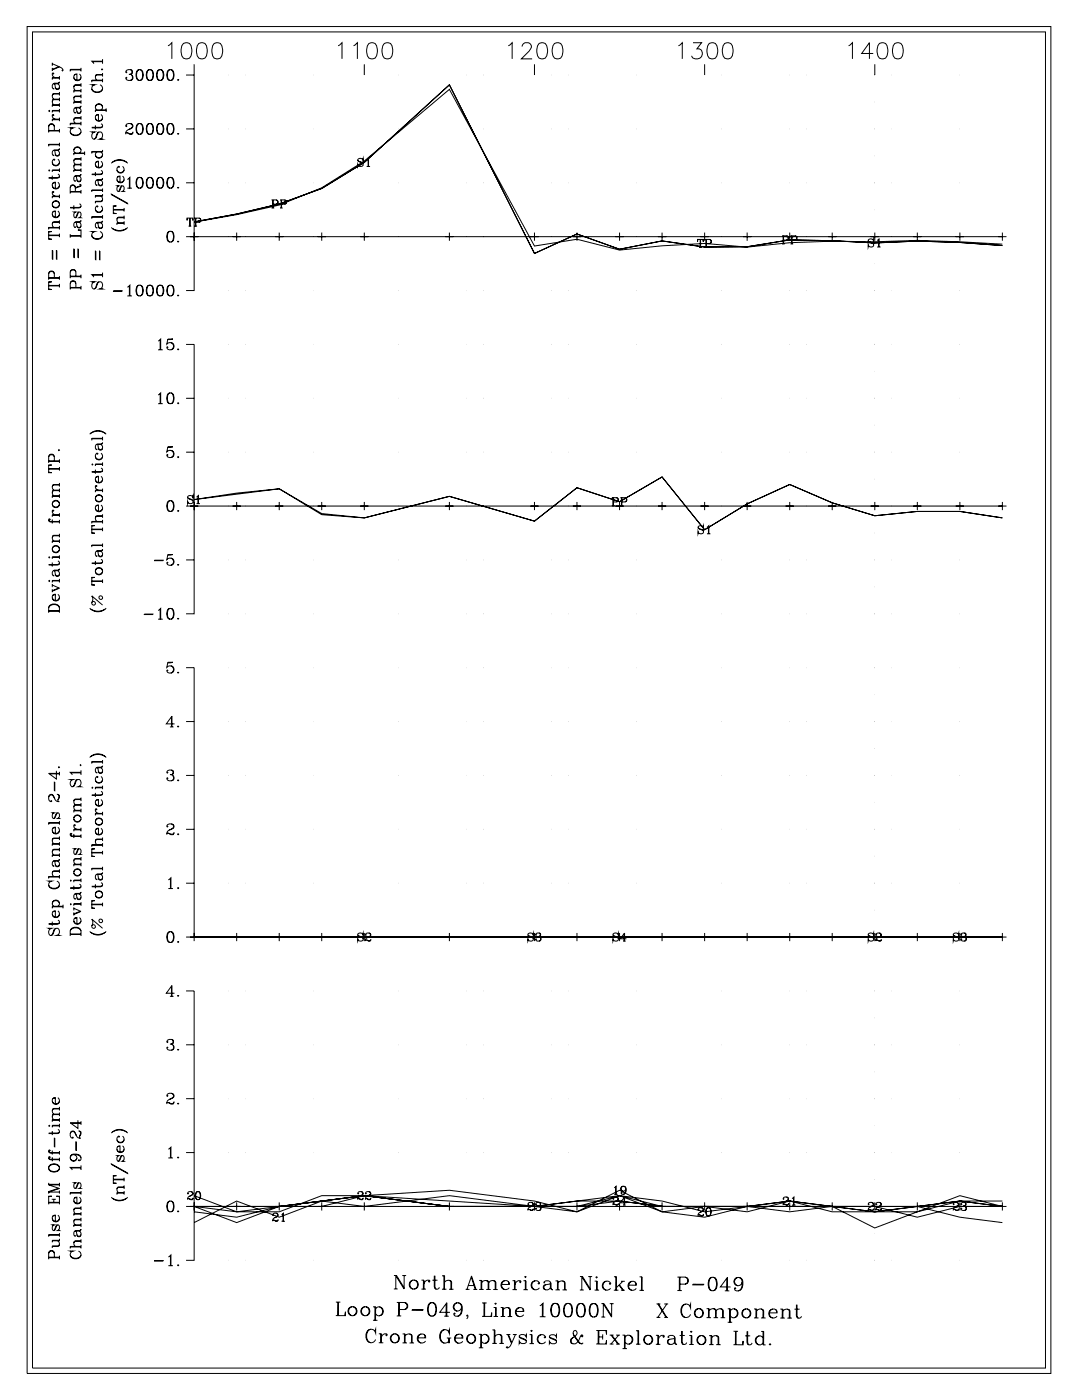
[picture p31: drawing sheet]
<svg xmlns="http://www.w3.org/2000/svg" width="215mm" height="279mm" viewBox="0 0 215 279" stroke-linecap="round" stroke-linejoin="round" font-family="sans-serif">
<g fill="none" stroke="#000" stroke-width=".2">
<path d="M5.4 5.3h204v268.5h-204zM6.5 6.4h201.9v266.3h-201.9zM10.4 12.7l1.4 .6a.84 .84 0 0 1 .8 .7l-.1 .1v-.2M10.4 12.5v.6M10.4 13.5v.6M10.4 15.6h1.4M10.5 14.6l.1 .2 .1-.2-.2-.1a.59 .59 0 0 0 .5 1M10.8 16.7l.3 1 .4 .1a.64 .64 0 0 0 0-1.1M11 17.4a.42 .42 0 0 0 .4 .3 .42 .42 0 0 0 .4-.3M11.6 13.3l-1.2 .5M11.8 19.8h-1.1a.65 .65 0 0 0 0 1.1M11.8 19.9h-1.1l-.3 .3"/>
<path d="M11.8 18.6h-1.1a.66 .66 0 0 0 0 1.2M11.8 18.7h-1.1l-.3 .3M11.8 16.4l-.3 .2h-.7l-.3 .2-.1 .6 .3 .3-.1-.1M11.8 16.3l-.3 .4h-.9M11.8 15.2v.7M11.8 18.3v.7M11.8 19.5v.7M11.8 15.5h-1.4v.4M11.8 13.3l-1.4 .6M14 13.9h2.1M14.7 15.5a.75 .75 0 0 0 .7 .5 .75 .75 0 0 0 .7-.5M14.7 18.1h1.4"/>
<path d="M15.3 14.8l-.5 .2M15.8 14.8a.72 .72 0 0 1 .2 1 .72 .72 0 0 1-1.1 0 .72 .72 0 0 1 .2-1h.2v1.2M16.1 19.1h-1.1a.66 .66 0 0 0 0 1.2M16.1 19.3h-1.1l-.3 .3M16.1 16.9h-1.1a.66 .66 0 0 0 0 1.1M16.1 17h-1.1l-.3 .3M16.1 13.5v.7M16.1 16.6v.7M16.1 17.7v.7M16.1 18.8v.8M16.1 20v.7M16.1 13.8h-2.1v.4"/>
<path d="M16.1 18h-1.4v.4M18.3 17.7a1.22 1.22 0 0 0 2.1 0M18.3 16.1h2.1M18.4 12.3h2M19.9 16.9a.79 .79 0 0 1 .5 .9 .79 .79 0 0 1-.8 .6 .94 .94 0 0 1-1-.2 .94 .94 0 0 1-.2-1l.2-.2-.3-.1h.6l-.3 .1M20.3 13.7l.1 .1-.1 .1zM20.4 14.8h-1.1a.66 .66 0 0 0 0 1.2M20.4 15h-1.1l-.3 .3M20.4 12.2h-2.1l.4 .5M20.4 11.8v.9M20.4 14.5v.8M20.4 15.7v.7"/>
<path d="M20.4 16h-2.1v.4M25.2 14.3l.1 .1-.1 .1v-.4a.85 .85 0 0 1 1.2 .1l-.1 .5-.6 .1M26 13.9a.51 .51 0 0 1 .2 .8l-.2 .1a.62 .62 0 0 1 .5 .6 .62 .62 0 0 1-.5 .6l-.7-.1-.2-.3 .1-.2 .1 .1-.1 .1M26.3 15a.65 .65 0 0 1-.3 1M27.7 13.9a1.16 1.16 0 0 0-.5 1.7 .66 .66 0 0 0 .6 .4 .66 .66 0 0 0 .6-.4 1.71 1.71 0 0 0-.2-1.6 .58 .58 0 0 0-.9 .3 1.25 1.25 0 0 0 .4 1.7M27.9 13.9a1.38 1.38 0 0 1 0 2.1M29.8 13.9a.97 .97 0 0 0-.6 1.2l.1 .5a.67 .67 0 0 0 .6 .4 .67 .67 0 0 0 .6-.4 1.82 1.82 0 0 0-.2-1.6 .58 .58 0 0 0-.9 .3 1.26 1.26 0 0 0 .4 1.7M30 13.9a1.36 1.36 0 0 1 0 2.1M31.8 13.9a1.16 1.16 0 0 0-.5 1.7 .66 .66 0 0 0 .6 .4 .66 .66 0 0 0 .6-.4 1.71 1.71 0 0 0-.2-1.6 .58 .58 0 0 0-.9 .3 1.25 1.25 0 0 0 .4 1.7M32 13.9a1.38 1.38 0 0 1 0 2.1M33.5 9.1l.7-.6v3.2M33.9 13.9a.97 .97 0 0 0-.7 1.2l.1 .5a.67 .67 0 0 0 .7 .4 .67 .67 0 0 0 .6-.4 1.82 1.82 0 0 0-.2-1.6 .58 .58 0 0 0-.9 .3 1.26 1.26 0 0 0 .4 1.7"/>
<path d="M34.1 13.9a1.36 1.36 0 0 1 0 2.1M35.5 15.8l.1 .1-.1 .1zM36.5 8.7a1.05 1.05 0 0 1 1.6 .4 2.68 2.68 0 0 1-.3 2.5 1.06 1.06 0 0 1-1.6-.5 2.69 2.69 0 0 1 .3-2.4zM37.1 15h1.6M38.7 15v42.9h-1.6M38.7 12.8v2.2M39.6 8.7a1.05 1.05 0 0 1 1.6 .4 2.69 2.69 0 0 1-.4 2.5 1.06 1.06 0 0 1-1.5-.5 2.68 2.68 0 0 1 .3-2.4zM42.7 8.7a1.05 1.05 0 0 1 1.5 .4 2.63 2.63 0 0 1-.3 2.5 1.05 1.05 0 0 1-1.5-.5 2.71 2.71 0 0 1 .3-2.4zM45.5 15h.1M48.9 15h.1M62.4 15h.1M67.4 9.1l.8-.6v3.2"/>
<path d="M70.5 9.1l.7-.6v3.2M72.6 12.8v2.2M73.5 8.7a1.04 1.04 0 0 1 1.6 .4 2.63 2.63 0 0 1-.3 2.5 1.05 1.05 0 0 1-1.6-.5 2.68 2.68 0 0 1 .3-2.4zM76.6 8.7a1.05 1.05 0 0 1 1.5 .4 2.74 2.74 0 0 1-.3 2.5 1.06 1.06 0 0 1-1.5-.5 2.65 2.65 0 0 1 .3-2.4zM79.4 15h.1M93 15h.1M96.4 15h.1M101.3 9.1l.8-.6v3.2M104.1 9.3a.85 .85 0 0 1 .6-.8h.6a.79 .79 0 0 1 .4 1.2l-1.8 2h2.2M106.5 12.8v2.2M107.4 8.7a1.04 1.04 0 0 1 1.6 .4 2.63 2.63 0 0 1-.3 2.5 1.05 1.05 0 0 1-1.6-.5 2.68 2.68 0 0 1 .3-2.4zM109.9 15h.1"/>
<path d="M110.5 8.7a1.05 1.05 0 0 1 1.5 .4 2.74 2.74 0 0 1-.3 2.5 1.06 1.06 0 0 1-1.5-.5 2.65 2.65 0 0 1 .3-2.4zM113.3 15h.1M126.9 15h.1M135.2 9.1l.8-.6v3.2M138.1 8.5h1.7l-.9 1.2a1.04 1.04 0 0 1 1.1 1.2 1.04 1.04 0 0 1-1.4 .8l-.5-.1-.3-.5M140.4 12.8v2.2M141.3 8.7a1.05 1.05 0 0 1 1.6 .4 2.63 2.63 0 0 1-.3 2.5 1.05 1.05 0 0 1-1.6-.5 2.71 2.71 0 0 1 .3-2.4zM143.8 15h.1M144.4 8.7a1.05 1.05 0 0 1 1.6 .4 2.69 2.69 0 0 1-.4 2.5 1.04 1.04 0 0 1-1.5-.5 2.65 2.65 0 0 1 .3-2.4zM157.4 15h.1M160.8 15h.1M169.1 9.1l.8-.6v3.2"/>
<path d="M174 10.7h-2.3l1.6-2.2v3.2M174.3 15h.1M174.3 12.8v2.2M175.3 8.7a1.05 1.05 0 0 1 1.5 .4 2.71 2.71 0 0 1-.3 2.5 1.05 1.05 0 0 1-1.5-.5 2.63 2.63 0 0 1 .3-2.4zM177.7 15h.1M178.3 8.7a1.05 1.05 0 0 1 1.6 .4 2.69 2.69 0 0 1-.4 2.5 1.06 1.06 0 0 1-1.5-.5 2.7 2.7 0 0 1 .3-2.4zM191.3 15h.1M9.7 34h.2l-.1 .1zM9.7 25.2a.58 .58 0 0 1 .6-.4 .58 .58 0 0 1 .5 .4M9.7 22.1l.1-.1 .1 .1zM9.7 28.9h2.1M9.7 26.1h2.1"/>
<path d="M9.7 26h2.1M10.4 37a.75 .75 0 0 0 .7 .6 .75 .75 0 0 0 .7-.6M10.4 32.4a.75 .75 0 0 0 .7 .6 .75 .75 0 0 0 .7-.6M10.4 39.2h1.4M10.4 35v.8M10.4 34h1.4M10.4 23.9h1.4M10.4 22.1h1.4M10.4 21h1.4M10.5 38.3l.1 .1 .1-.1-.2-.1a.59 .59 0 0 0 .5 .9M10.5 22.9h.2l-.2-.1a.59 .59 0 0 0 .5 1M10.8 30l.3 1 .4 .1a.65 .65 0 0 0 0-1.1"/>
<path d="M10.8 26v-.8a.56 .56 0 0 0-.5-.5 .56 .56 0 0 0-.6 .5v1.2M11 36.4l-.5 .1M11 30.7a.42 .42 0 0 0 .4 .3 .42 .42 0 0 0 .4-.3M11.5 36.3a.72 .72 0 0 1 .2 1.1 .72 .72 0 0 1-1.1 0 .72 .72 0 0 1 .2-1.1h.2v1.3M11.5 34.7a.43 .43 0 0 1 .2 .7l-2 .1M11.5 31.7a.72 .72 0 0 1 .2 1.1 .72 .72 0 0 1-1.1 0 .72 .72 0 0 1 .2-1.1v.2l-.1-.1M11.8 35.2l-.4 .2h-1.7M11.8 29.7l-.3 .2-.9 .1a.7 .7 0 0 0-.1 .9l.2 .1-.1-.1M11.8 29.6l-.3 .4h-.9M11.8 20.6v.7M11.8 21.7v.7M11.8 23.4v.8"/>
<path d="M11.8 25.7v.7M11.8 28.5v.7M11.8 33.6v.7M11.8 38.8v.7M11.8 28.8h-2.1v.4M11.8 39.1h-1.4v.4M11.8 20.9h-1.4v.4M11.8 22h-1.4v.4M11.8 23.8h-1.4v.4M11.8 33.9h-1.4v.4M14 37.4l.1-.2a.51 .51 0 0 1 .5-.2 .51 .51 0 0 1 .4 .4M14 26.3a1.22 1.22 0 0 0 2.1 0"/>
<path d="M14 38.3h2.1M14 38.2h2.1M14 24.7h2.1M14.7 29.9a.75 .75 0 0 1 .7-.5 .75 .75 0 0 1 .7 .5M14.7 34h1.4M14.7 30.6h2.2M14.7 20.4h1.4M15 38.2l-.1-1.2a.49 .49 0 0 0-.8 0l-.1 1.6M15 30.5a.69 .69 0 0 1-.1-1 .69 .69 0 0 1 1 0 .69 .69 0 0 1-.1 1M15.1 35.1l.3 1 .4 .1a.65 .65 0 0 0 0-1.1M15.1 21.5l.3 1 .4 .1a.64 .64 0 0 0 0-1.1M15.3 35.8a.42 .42 0 0 0 .4 .3 .42 .42 0 0 0 .4-.3"/>
<path d="M15.3 22.2a.42 .42 0 0 0 .4 .3 .42 .42 0 0 0 .4-.3M15.6 25.5a.79 .79 0 0 1 .5 .9 .79 .79 0 0 1-.8 .6 .94 .94 0 0 1-1-.2 .94 .94 0 0 1-.2-1l.2-.2-.3-.1h.6l-.3 .1M15.8 36.7l.3 .1-.1 .4-.9 .3M15.9 36.7l.1 .2-.8 .5-.2 .3M16.1 34.8l-.3 .2h-.7l-.3 .2-.1 .6 .3 .3-.1-.1M16.1 34.7l-.1 .3-.2 .1h-.9M16.1 32.8h-1.1a.66 .66 0 0 0 0 1.1M16.1 32.9h-1.1l-.3 .3M16.1 31.6h-1.1a.66 .66 0 0 0 0 1.2M16.1 31.7h-1.1l-.3 .3M16.1 23.4h-1.1a.66 .66 0 0 0 0 1.2M16.1 23.5h-1.1l-.3 .4"/>
<path d="M16.1 21.2l-.3 .2h-.7l-.3 .2-.1 .6 .3 .3-.1-.1M16.1 21.1l-.3 .4h-.9M16.1 33.9h-1.4v.4M16.1 23.1v.8M16.1 24.3v.7M16.1 31.3v.7M16.1 32.4v.8M16.1 33.6v.7M16.1 37.9v.7M16.1 24.6h-2.1v.4M16.1 20.3h-1.4v.4M16.9 30.5h-2.2v.4"/>
<path d="M16.9 30.2v.7M18.3 38h2.1M19 32.9a.75 .75 0 0 0 .7 .5 .75 .75 0 0 0 .7-.5M19 30.9a.75 .75 0 0 0 .7 .5 .75 .75 0 0 0 .7-.5M19 23.5a.75 .75 0 0 0 .7 .6 .75 .75 0 0 0 .7-.6M19 21.3a.75 .75 0 0 1 .7-.5 .75 .75 0 0 1 .7 .5M19 22h2.2M19 25v.8M19 34.3v.8M19.3 30.3a.68 .68 0 0 0-.1 1 .68 .68 0 0 0 1 0 .68 .68 0 0 0-.1-1M19.3 21.9a.69 .69 0 0 1-.1-1 .69 .69 0 0 1 1 0 .69 .69 0 0 1-.1 1M19.4 35.9l.3 1 .4 .1a.64 .64 0 0 0 0-1.1"/>
<path d="M19.6 36.6a.42 .42 0 0 0 .4 .4 .42 .42 0 0 0 .4-.4M19.6 32.2l-.5 .1M19.6 22.9l-.5 .1M19.7 26.3l-.6 1.2-.3 .2a.73 .73 0 0 1-.5-.7 .73 .73 0 0 1 .6-.7h-.6l.3 .1M20.1 39.1a.65 .65 0 0 1 0 1.1h-1.1M20.1 34a.43 .43 0 0 1 .2 .7l-2 .1M20.1 32.1a.72 .72 0 0 1 .2 1.1 .72 .72 0 0 1-1.1 0 .72 .72 0 0 1 .2-1.1h.2v1.3M20.1 27.6l.3 .1h-.6a.8 .8 0 0 0 .6-.6 .8 .8 0 0 0-.3-.8h-.4l-.3 .2-.6 1.2M20.1 24.7a.42 .42 0 0 1 .2 .7l-2 .1M20.1 22.8a.72 .72 0 0 1 .2 1.1 .72 .72 0 0 1-1.1 0 .72 .72 0 0 1 .2-1.1h.2v1.3M20.4 39.8l-.3 .3h-1.1v.4M20.4 35.6l-.3 .2h-.7l-.3 .2-.1 .6 .3 .3-.1-.1"/>
<path d="M20.4 35.5l-.1 .3-.2 .1h-.9M20.4 34.5l-.4 .2h-1.7M20.4 25.2l-.4 .2h-1.7M20.4 38.7v.4h-1.4M20.4 29.9v.4h-2.1M20.4 37.6v.7M20.4 30.2h-2.1v.4M20.4 37.9h-2.1v.4M20.4 39h-1.4v.4M21.2 21.9h-2.2v.4M21.2 21.6v.7M22.2 38.7l3.3 1.9z"/>
<path d="M22.2 32.5a2.2 2.2 0 0 1 3.3 0M22.4 32.3l.4-.2a2.64 2.64 0 0 1 2.4 .2M23.3 35.8a.75 .75 0 0 0 .7 .5 .75 .75 0 0 0 .7-.5M23.3 33.9a.75 .75 0 0 0 .7 .5 .75 .75 0 0 0 .7-.5M23.9 35.2l-.5 .1M24.3 37l-.6 1.2h-.2l-.2-.3 .1-.7 .3-.2h-.4l.2 .2M24.4 35.1a.72 .72 0 0 1 .2 1.1 .72 .72 0 0 1-1.1 0 .72 .72 0 0 1 .2-1.1h.2v1.2M24.4 33.2a.72 .72 0 0 1 .2 1 .72 .72 0 0 1-1.1 0 .72 .72 0 0 1 .2-1l.1 .1h-.2M24.5 38.1l.2 .1h-.4l.4-.4v-.4l-.2-.4h-.3l-.6 1.2M25.2 25l.1 .1h-.2a.73 .73 0 0 1 .7-.5 .73 .73 0 0 1 .7 .6l-.4 .4a1.07 1.07 0 0 0-1 1.2M25.4 35.8l.5-.4v2.1M25.4 37.5h.9"/>
<path d="M25.8 35.5v2M26 24.6l.2 .1a.48 .48 0 0 1 .1 .7l-.7 .4M26.5 26.5l-.3 .2-.8-.2-.3 .1M26.5 26.3l-.2 .5h-.4l-.5-.3M27.7 35.4a1.16 1.16 0 0 0-.5 1.7 .66 .66 0 0 0 .6 .4 .66 .66 0 0 0 .6-.4 1.71 1.71 0 0 0-.2-1.6 .58 .58 0 0 0-.9 .3 1.25 1.25 0 0 0 .4 1.7M27.7 24.6a1.16 1.16 0 0 0-.5 1.8 .66 .66 0 0 0 .6 .4 .66 .66 0 0 0 .6-.4 1.71 1.71 0 0 0-.2-1.7 .58 .58 0 0 0-.9 .3 1.25 1.25 0 0 0 .4 1.8M27.9 35.4a1.38 1.38 0 0 1 0 2.1M27.9 24.6a1.38 1.38 0 0 1 0 2.2M29.8 35.4a.97 .97 0 0 0-.6 1.2l.1 .5a.67 .67 0 0 0 .6 .4 .67 .67 0 0 0 .6-.4 1.82 1.82 0 0 0-.2-1.6 .58 .58 0 0 0-.9 .3 1.26 1.26 0 0 0 .4 1.7M29.8 24.6a.97 .97 0 0 0-.6 1.2l.1 .6a.67 .67 0 0 0 .6 .4 .67 .67 0 0 0 .6-.4 1.82 1.82 0 0 0-.2-1.7 .58 .58 0 0 0-.9 .3 1.26 1.26 0 0 0 .4 1.8M30 35.4a1.36 1.36 0 0 1 0 2.1M30 24.6a1.36 1.36 0 0 1 0 2.2"/>
<path d="M31.8 35.4a1.16 1.16 0 0 0-.5 1.7 .66 .66 0 0 0 .6 .4 .66 .66 0 0 0 .6-.4 1.71 1.71 0 0 0-.2-1.6 .58 .58 0 0 0-.9 .3 1.25 1.25 0 0 0 .4 1.7M31.8 24.6a1.16 1.16 0 0 0-.5 1.8 .66 .66 0 0 0 .6 .4 .66 .66 0 0 0 .6-.4 1.71 1.71 0 0 0-.2-1.7 .58 .58 0 0 0-.9 .3 1.25 1.25 0 0 0 .4 1.8M32 35.4a1.38 1.38 0 0 1 0 2.1M32 24.6a1.38 1.38 0 0 1 0 2.2M33.9 35.4a.97 .97 0 0 0-.7 1.2l.1 .5a.67 .67 0 0 0 .7 .4 .67 .67 0 0 0 .6-.4 1.82 1.82 0 0 0-.2-1.6 .58 .58 0 0 0-.9 .3 1.26 1.26 0 0 0 .4 1.7M33.9 24.6a.97 .97 0 0 0-.7 1.2l.1 .6a.67 .67 0 0 0 .7 .4 .67 .67 0 0 0 .6-.4 1.82 1.82 0 0 0-.2-1.7 .58 .58 0 0 0-.9 .3 1.26 1.26 0 0 0 .4 1.8M34.1 35.4a1.36 1.36 0 0 1 0 2.1M34.1 24.6a1.36 1.36 0 0 1 0 2.2M35.5 37.3l.1 .1-.1 .1zM35.5 26.6l.1 .1-.1 .1zM37.1 36.4h1.6M37.1 25.7h1.6"/>
<path d="M45.5 36.4h.1M45.5 25.7h.1M48.9 36.4h.1M48.9 25.7h.1M54.1 39.8h.9a.42 .42 0 0 1 .4 .5 .42 .42 0 0 1-.4 .4h-.6M54.4 39.8v1.7M55 39.8l.3 .4v.3l-.3 .2M55.8 39.8h.9a.42 .42 0 0 1 .4 .5 .42 .42 0 0 1-.4 .4h-.6M56 39.8v1.7M56.1 39.8v1.7M56.7 39.8l.3 .4-.1 .3-.2 .2M62.4 36.4h.1"/>
<path d="M62.4 25.7h.1M71.3 31.9l.9 .5a.51 .51 0 0 1-.1 .8 .51 .51 0 0 1-.7-.3l-.1-.2v.5l.1-.3M72.3 31.8l.1-.2v.4a.55 .55 0 0 0-.5-.4 .55 .55 0 0 0-.6 .3l.2 .3 .9 .4M73.1 31.9l.3-.3v1.6M73.1 33.2h.7M73.4 31.6v1.6M79.4 36.4h.1M79.4 25.7h.1M93 36.4h.1M93 25.7h.1M96.4 36.4h.1M96.4 25.7h.1"/>
<path d="M109.9 36.4h.1M109.9 25.7h.1M113.3 36.4h.1M113.3 25.7h.1M126.9 36.4h.1M126.9 25.7h.1M143.8 36.4h.1M143.8 25.7h.1M157.4 36.4h.1M157.4 25.7h.1M160.8 36.4h.1M160.8 25.7h.1"/>
<path d="M174.3 36.4h.1M174.3 25.7h.1M174.3 31.1h.1M174.3 20.3h.1M177.7 36.4h.1M177.7 25.7h.1M191.3 36.4h.1M191.3 25.7h.1M9.7 56.3l.6-.1h-.6v1.5h.6l-.6-.1M9.7 54.5a.58 .58 0 0 1 .6-.4 .58 .58 0 0 1 .5 .4M9.7 46.2h.6h-.6v1.5h.6l-.6-.1M9.7 57h2.1"/>
<path d="M9.7 56.9h2.1M9.7 55.5h2.1M9.7 55.4h2.1M9.7 47h2.1M9.7 46.9h2.1M9.7 45.4h2.1M10.4 49.9l.1 1.8zM10.4 42.8a.75 .75 0 0 0 .7 .5 .75 .75 0 0 0 .7-.5M10.4 40.8a.72 .72 0 0 0 1.1 .5 .72 .72 0 0 0 0-1.2 .72 .72 0 0 0-1.1 .5 .73 .73 0 0 0 .6 .7 .73 .73 0 0 0 .8-.5M10.4 40.6a.75 .75 0 0 1 .7-.5 .75 .75 0 0 1 .7 .5M10.8 55.4v-.9a.56 .56 0 0 0-.5-.5 .56 .56 0 0 0-.6 .5v1.3M11 42.2l-.5 .1"/>
<path d="M11.2 49.9l.1 1.8zM11.5 42.1a.72 .72 0 0 1 .2 1 .72 .72 0 0 1-1.1 0 .72 .72 0 0 1 .2-1h.2v1.2M11.8 44.2h-1.1a.66 .66 0 0 0 0 1.1M11.8 44.3h-1.1l-.3 .3M11.8 43.9v.7M11.8 45v.7M11.8 46.6v.7M11.8 55v.8M11.8 56.6v.7M11.8 45.3h-2.1v.4M14 56.5a.59 .59 0 0 1 .6-.4 .59 .59 0 0 1 .5 .4M14 54.2a.59 .59 0 0 1 .6-.4 .59 .59 0 0 1 .5 .4"/>
<path d="M14 47h2.1M14 57.4h2.1M14 57.3h2.1M14 55.1h2.1M14 55h2.1M14 47.1h2.1M14 46.7v.7M14.7 49.6l.1 1.8zM14.7 40.9v.9M15.1 57.3v-.8a.57 .57 0 0 0-.5-.6 .57 .57 0 0 0-.6 .6v1.2M15.1 55v-.8a.57 .57 0 0 0-.5-.5 .57 .57 0 0 0-.6 .5v1.3M15.1 44.3l.3 1 .4 .1a.65 .65 0 0 0 0-1.1"/>
<path d="M15.3 45a.42 .42 0 0 0 .4 .3 .42 .42 0 0 0 .4-.3M15.5 49.6l.1 1.8zM15.7 42.3l-.6 1.1h-.2l-.2-.3 .1-.6 .3-.2h-.4l.2 .1M15.8 40.6a.43 .43 0 0 1 .2 .7l-2 .1M15.9 43.3l.2 .1h-.4l.4-.4v-.4l-.2-.3h-.3l-.6 1.1M16.1 45.9l-.6-.1h.6v1.6M16.1 44l-.3 .2h-.7l-.3 .2-.1 .6 .3 .3-.1-.1M16.1 43.9l-.1 .3-.2 .1h-.9M16.1 41.1l-.4 .2h-1.7M16.1 54.7v.8M16.1 57v.7M18.3 47a1.22 1.22 0 0 0 2.1 0"/>
<path d="M18.3 43.3h2.1M18.4 54.8h2M19 50l.1 1.8zM19 41.8a.75 .75 0 0 0 .7 .5 .75 .75 0 0 0 .7-.5M19.4 44.4l.3 1 .4 .1a.64 .64 0 0 0 0-1.1M19.6 45.1a.42 .42 0 0 0 .4 .3 .42 .42 0 0 0 .4-.3M19.7 56.2l-.6 1.2-.3 .2a.73 .73 0 0 1-.5-.8 .73 .73 0 0 1 .6-.6h-.6l.3 .1M19.8 50l.1 1.8zM19.9 46.2a.79 .79 0 0 1 .5 .9 .79 .79 0 0 1-.8 .6 .94 .94 0 0 1-1-.2 .94 .94 0 0 1-.2-1l.2-.3h-.3h.6h-.3M20.1 57.5l.3 .1h-.6a.8 .8 0 0 0 .6-.6 .8 .8 0 0 0-.3-.8h-.4l-.3 .2-.6 1.2M20.1 41a.71 .71 0 0 1 .2 1.1 .71 .71 0 0 1-1.1 0 .71 .71 0 0 1 .2-1.1v.2l-.1-.1M20.4 54.7h-2.1l.4 .5"/>
<path d="M20.4 44.1l-.3 .2h-.7l-.3 .2-.1 .6 .3 .3-.1-.1M20.4 44l-.3 .4h-.9M20.4 42.9v.7M20.4 54.3v.9M20.4 43.2h-2.1v.4M22.2 45.3a2.22 2.22 0 0 0 3.3 0M22.4 45.5l.4 .2a2.64 2.64 0 0 0 2.4-.2M22.6 41.1l.6-.1h-.6v1.6h.6l-.6-.1M22.6 41.9h2.1M22.6 41.8h2.1M22.6 58l1.7 .1zM23.3 44.5h1.4"/>
<path d="M24.7 43.3h-1.1a.65 .65 0 0 0 0 1.1M24.7 43.4h-1.1l-.3 .3M24.7 44.4h-1.4v.4M24.7 41.4v.8M24.7 43v.7M24.7 44.1v.7M25.4 57.2l.5-.4v2.2M25.4 59h.9M25.8 56.9v2.1M27.7 56.8a1.16 1.16 0 0 0-.5 1.8 .66 .66 0 0 0 .6 .4 .66 .66 0 0 0 .6-.4 1.71 1.71 0 0 0-.2-1.7 .58 .58 0 0 0-.9 .3 1.25 1.25 0 0 0 .4 1.8M27.9 56.8a1.38 1.38 0 0 1 0 2.2M29.8 56.8a.97 .97 0 0 0-.6 1.3l.1 .5a.67 .67 0 0 0 .6 .4 .67 .67 0 0 0 .6-.4 1.82 1.82 0 0 0-.2-1.7 .58 .58 0 0 0-.9 .3 1.26 1.26 0 0 0 .4 1.8"/>
<path d="M30 56.8a1.36 1.36 0 0 1 0 2.2M31.8 56.8a1.16 1.16 0 0 0-.5 1.8 .66 .66 0 0 0 .6 .4 .66 .66 0 0 0 .6-.4 1.71 1.71 0 0 0-.2-1.7 .58 .58 0 0 0-.9 .3 1.25 1.25 0 0 0 .4 1.8M32 56.8a1.38 1.38 0 0 1 0 2.2M33.9 56.8a.97 .97 0 0 0-.7 1.3l.1 .5a.67 .67 0 0 0 .7 .4 .67 .67 0 0 0 .6-.4 1.82 1.82 0 0 0-.2-1.7 .58 .58 0 0 0-.9 .3 1.26 1.26 0 0 0 .4 1.8M33.9 46.1a.97 .97 0 0 0-.7 1.2l.1 .5a.67 .67 0 0 0 .7 .5 .67 .67 0 0 0 .6-.5 1.82 1.82 0 0 0-.2-1.6 .58 .58 0 0 0-.9 .3 1.26 1.26 0 0 0 .4 1.7M34.1 56.8a1.36 1.36 0 0 1 0 2.2M34.1 46.1a1.36 1.36 0 0 1 0 2.1M35.5 58.8l.1 .1-.1 .1zM35.5 48l.1 .1-.1 .1zM37.1 47.2h2.4M37.4 43.5l-.1 .4v-.4h1.1v.4v-.4M37.6 45.1h.5"/>
<path d="M37.8 43.5v1.6M37.9 43.5v1.6M38.7 44.3l8.5-1.5 8.5-1.9 8.4-3.5 8.5-5.3 17-14.3 16.9 31.2 8.5-1.3 8.5 2.1 8.4-.8 8.5-.5 8.5 .8 8.5-.9 8.5-.3 8.4 .1 8.5-.3 17 .8M38.7 47.2h161.1M38.7 44.2l8.5-1.5 8.5-2 8.4-3.1 8.5-5.2 17-15.5 16.9 33.6 8.5-3.9 8.5 3.1 8.4-1.7 8.5 1.2h8.5l8.5-1.4 8.5 .2 8.4 .4 8.5-.3 8.5 .2 8.5 .6M38.7 46.4v1.6M38.7 43.5h.9l.4 .3-.1 .4-.9 .1M38.7 45.1h.6M39 43.5v1.6M39.6 43.5l.4 .3-.1 .4-.3 .1M45.5 57.9h.1M45.5 47.2h.1"/>
<path d="M46.4 47.2h1.6M47.2 46.4v1.6M48.9 57.9h.1M48.9 47.2h.1M54.1 41.5h.6M54.8 47.2h1.7M55.7 46.4v1.6M55.8 41.5h.5M62.4 57.9h.1M62.4 47.2h.1M63.3 47.2h1.6M64.1 46.4v1.6"/>
<path d="M71.8 47.2h1.6M72.6 46.4v1.6M79.4 57.9h.1M79.4 47.2h.1M88.7 47.2h1.7M89.6 46.4v1.6M93 57.9h.1M93 47.2h.1M96.4 57.9h.1M96.4 47.2h.1M105.7 47.2h1.6M106.5 46.4v1.6"/>
<path d="M109.9 57.9h.1M109.9 47.2h.1M113.3 57.9h.1M113.3 47.2h.1M114.2 47.2h1.6M115 46.4v1.6M122.7 47.2h1.6M123.5 46.4v1.6M126.9 57.9h.1M126.9 47.2h.1M131.1 47.2h1.7M131.9 46.4v1.6"/>
<path d="M139.1 47.7l-.1 .5v-.5h1.2v.5l-.1-.5M139.3 49.3h.6M139.6 47.7v1.6M139.6 47.2h1.6M140.4 46.4v1.6M140.5 47.7h.9a.42 .42 0 0 1 .4 .4 .42 .42 0 0 1-.4 .5h-.6M140.5 49.3h.5M140.7 47.7v1.6M140.8 47.7v1.6M141.4 47.7l.3 .3-.1 .4-.2 .2M143.8 57.9h.1M143.8 47.2h.1"/>
<path d="M148.1 47.2h1.6M148.9 46.4v1.6M155.9 47h.9a.42 .42 0 0 1 .4 .4 .42 .42 0 0 1-.4 .5h-.6M155.9 48.6h.5M156.1 47v1.6M156.2 47v1.6M156.6 47.2h1.6M156.8 47l.3 .3-.1 .4-.2 .2M157.4 57.9h.1M157.4 47.2h.1M157.4 46.4v1.6M157.5 47h1a.42 .42 0 0 1 .4 .4 .42 .42 0 0 1-.4 .5h-.7"/>
<path d="M157.5 48.6h.6M157.8 47v1.6M158.5 47l.3 .3-.1 .4-.2 .2M160.8 57.9h.1M160.8 47.2h.1M165 47.2h1.7M165.9 46.4v1.6M173 48l1 .5a.51 .51 0 0 1-.1 .7 .51 .51 0 0 1-.8-.2l-.1-.2v.4l.1-.2M173.5 47.2h1.7M174 47.8l.1-.2v.5a.55 .55 0 0 0-.5-.5 .55 .55 0 0 0-.6 .4l.2 .2 .9 .5M174.3 57.9h.1M174.3 47.2h.1"/>
<path d="M174.3 52.5h.1M174.3 41.8h.1M174.3 46.4v1.6M174.8 47.9l.4-.3v1.6M174.8 49.2h.7M175.1 47.7v1.5M177.7 57.9h.1M177.7 47.2h.1M182 47.2h1.6M182.8 46.4v1.6M190.5 47.2h1.6M191.3 57.9h.1"/>
<path d="M191.3 47.2h.1M191.3 46.4v1.6M199 47.2h1.6M199.8 46.4v1.6M31.5 78.7l.5-.4v2.2M31.5 68l.5-.4v2.1M31.5 69.7h.9M31.9 67.7v2M31.9 78.4v2.1M33.5 67.7l1-.1h-1l-.3 1a.77 .77 0 0 1 1.2-.2 .77 .77 0 0 1 0 1.1 .77 .77 0 0 1-1.2-.2l.1-.2 .2 .1-.2 .1M33.9 78.3a.97 .97 0 0 0-.7 1.2l.1 .6a.67 .67 0 0 0 .7 .4 .67 .67 0 0 0 .6-.4 1.82 1.82 0 0 0-.2-1.7 .58 .58 0 0 0-.9 .3 1.26 1.26 0 0 0 .4 1.8M34.1 78.3a1.36 1.36 0 0 1 0 2.2"/>
<path d="M34.1 68.3a.75 .75 0 0 1 .5 .7 .75 .75 0 0 1-.5 .7M35.5 69.5l.1 .1-.1 .1zM37.1 68.7h1.6v53.6h-1.6M37.1 79.4h1.6M45.5 79.4h.1M45.5 68.7h.1M48.9 79.4h.1M48.9 68.7h.1M62.4 79.4h.1M62.4 68.7h.1M79.4 79.4h.1M79.4 68.7h.1"/>
<path d="M93 79.4h.1M93 68.7h.1M96.4 79.4h.1M96.4 68.7h.1M109.9 79.4h.1M109.9 68.7h.1M113.3 79.4h.1M113.3 68.7h.1M126.9 79.4h.1M126.9 68.7h.1M143.8 79.4h.1M143.8 68.7h.1"/>
<path d="M157.4 79.4h.1M157.4 68.7h.1M160.8 79.4h.1M160.8 68.7h.1M174.3 79.4h.1M174.3 68.7h.1M174.3 74h.1M177.7 79.4h.1M177.7 68.7h.1M191.3 79.4h.1M191.3 68.7h.1M9.7 92.8l.6-.1h-.6v1.5h.6l-.6-.1"/>
<path d="M9.7 91.1a.58 .58 0 0 1 .6-.5 .58 .58 0 0 1 .5 .5M9.7 93.5h2.1M9.7 93.4h2.1M9.7 92h2.1M9.7 91.9h2.1M10.4 98.9h1.4M10.8 91.9v-.8a.56 .56 0 0 0-.5-.6 .56 .56 0 0 0-.6 .6v1.2M11.7 89.6l.1 .1-.1 .1zM11.8 97.7h-1.1a.66 .66 0 0 0 0 1.1M11.8 97.8h-1.1l-.3 .3M11.8 96.6h-1.1a.66 .66 0 0 0 0 1.1M11.8 96.7h-1.1l-.3 .3"/>
<path d="M11.8 91.6v.7M11.8 93.1v.7M11.8 96.3v.7M11.8 97.4v.7M11.8 98.5v.7M11.8 98.8h-1.4v.4M17.9 86.6a2.2 2.2 0 0 1 3.3 0M18.1 86.3l.4-.2a2.67 2.67 0 0 1 2.5 .2M18.3 87.5h2.1M18.4 92.5v.2l-.1-.1zM19 99.4a.72 .72 0 0 0 1.1 .5 .72 .72 0 0 0 0-1.2 .72 .72 0 0 0-1.1 .5 .73 .73 0 0 0 .6 .7 .73 .73 0 0 0 .8-.5M19 99.2a.75 .75 0 0 1 .7-.5 .75 .75 0 0 1 .7 .5"/>
<path d="M19 95.6a.75 .75 0 0 0 .7 .6 .75 .75 0 0 0 .7-.6M19 91.1a.76 .76 0 0 0 .7 .5 .76 .76 0 0 0 .7-.5M19 93.6v.8M19 97.8h1.4M19 92.6h1.4M19.1 96.9h.2l-.2-.1a.59 .59 0 0 0 .5 .9M19.4 88.6l.3 1 .4 .1a.64 .64 0 0 0 0-1.1M19.6 95l-.5 .1M19.6 89.3a.42 .42 0 0 0 .4 .3 .42 .42 0 0 0 .4-.3M20.1 94.9a.72 .72 0 0 1 .2 1.1 .72 .72 0 0 1-1.1 0 .72 .72 0 0 1 .2-1.1h.2v1.3M20.1 93.3a.43 .43 0 0 1 .2 .7l-2 .1M20.1 90.3a.72 .72 0 0 1 .2 1.1 .72 .72 0 0 1-1.1 0 .72 .72 0 0 1 .2-1.1l.1 .1h-.2"/>
<path d="M20.4 93.8l-.4 .2h-1.7M20.4 88.3l-.3 .2-.9 .1a.7 .7 0 0 0-.1 .9l.2 .1-.1-.1M20.4 88.2l-.1 .3-.2 .1h-.9M20.4 87.1v.7M20.4 92.2v.7M20.4 97.4v.7M20.4 87.4h-2.1v.4M20.4 92.5h-1.4v.4M20.4 97.7h-1.4v.4M31.5 80.5h.9M33.5 89.2l1-.1h-1l-.3 1a.77 .77 0 0 1 1.2-.3 .77 .77 0 0 1 0 1.2 .77 .77 0 0 1-1.2-.2l.1-.2 .2 .1-.2 .1M33.9 99.8a.97 .97 0 0 0-.7 1.2l.1 .5a.67 .67 0 0 0 .7 .4 .67 .67 0 0 0 .6-.4 1.82 1.82 0 0 0-.2-1.6 .58 .58 0 0 0-.9 .3 1.26 1.26 0 0 0 .4 1.7"/>
<path d="M34.1 99.8a1.36 1.36 0 0 1 0 2.1M34.1 89.8a.75 .75 0 0 1 .5 .7 .75 .75 0 0 1-.5 .7M35.5 91l.1 .1-.1 .1zM35.5 80.3l.1 .1-.1 .1zM37.1 90.1h1.6M37.4 99.2l.9 .4a.52 .52 0 0 1-.2 .9 .52 .52 0 0 1-.7-.6v.5l.1-.2M38.4 99l.1-.2v.4a.55 .55 0 0 0-.5-.4 .55 .55 0 0 0-.6 .4l.1 .2 1 .4M38.7 99.6l8.5-1.3 8.5-.9 8.4 5.2 8.5 .6 17-4.3 16.9 5 8.5-6.7 8.5 2.8 8.4-4.9 8.5 10.5 8.5-5.2 8.5-3.8 8.5 3.6 8.4 2.6 8.5-.9h8.5l8.5 1.3M39.2 99.1l.3-.3v1.6M39.5 98.8v1.6M45.5 90.1h.1M48.9 90.1h.1"/>
<path d="M62.4 90.1h.1M79.4 90.1h.1M93 90.1h.1M96.4 90.1h.1M109.9 90.1h.1M113.3 90.1h.1M121.9 99.2h1a.42 .42 0 0 1 .4 .4 .42 .42 0 0 1-.4 .4h-.7M122.2 99.2v1.6M122.9 99.2l.3 .3-.1 .4-.2 .1M123.6 99.2h.9a.42 .42 0 0 1 .4 .4 .42 .42 0 0 1-.4 .4h-.6M123.8 99.2v1.6M123.9 99.2v1.6"/>
<path d="M124.5 99.2l.3 .3v.4l-.3 .1M126.9 90.1h.1M143.8 90.1h.1M157.4 90.1h.1M160.8 90.1h.1M174.3 90.1h.1M174.3 95.5h.1M174.3 84.8h.1M177.7 90.1h.1M191.3 90.1h.1M9.7 115.8h.2l-.1 .1zM9.7 111.1h.2l-.1 .1z"/>
<path d="M9.7 103.7l.3 .2h1.8M9.8 103.5h.2l-.1-.1-.2 .1 .1 .4 .2 .1h1.8M10.4 119.2a.75 .75 0 0 0 .7 .5 .75 .75 0 0 0 .7-.5M10.4 109.6a.72 .72 0 0 0 1.1 .5 .72 .72 0 0 0 0-1.3 .72 .72 0 0 0-1.1 .5 .73 .73 0 0 0 .6 .8 .73 .73 0 0 0 .8-.5M10.4 109.3a.75 .75 0 0 1 .7-.5 .75 .75 0 0 1 .7 .5M10.4 100.6a.72 .72 0 0 0 1.1 .5 .72 .72 0 0 0 0-1.3 .72 .72 0 0 0-1.1 .6 .73 .73 0 0 0 .6 .7 .73 .73 0 0 0 .8-.5M10.4 100.4a.75 .75 0 0 1 .7-.6 .75 .75 0 0 1 .7 .6M10.4 103.5v.8M10.4 112.1v.8M10.4 116.4v.6M10.4 117.4v.6M10.4 116.6l1.4 .6-1.4 .6"/>
<path d="M10.4 115.8h1.4M10.4 111.1h1.4M10.4 107.9h1.4M10.4 102.7h1.4M10.5 101.8h.2l-.2-.1a.59 .59 0 0 0 .5 .9M10.8 113.7l.3 1.1 .4 .1a.65 .65 0 0 0 0-1.2M11 118.6l-.5 .1M11 114.5a.42 .42 0 0 0 .4 .3 .42 .42 0 0 0 .4-.3M11.5 118.5a.72 .72 0 0 1 .2 1 .72 .72 0 0 1-1.1 0 .72 .72 0 0 1 .2-1h.2v1.2M11.5 111.8a.44 .44 0 0 1 .2 .7l-2 .1M11.6 117.2l-1.2 .5M11.8 113.4l-.3 .2-.9 .1a.7 .7 0 0 0-.1 1l.2 .1-.1-.1"/>
<path d="M11.8 113.3l-.3 .4h-.9M11.8 112.3l-.4 .2h-1.7M11.8 106.7h-1.1a.66 .66 0 0 0 0 1.1M11.8 106.8h-1.1l-.3 .3M11.8 102.3v.7M11.8 103.6v.7M11.8 106.4v.7M11.8 107.5v.7M11.8 110.7v.7M11.8 115.4v.7M11.8 102.6h-1.4v.4M11.8 107.8h-1.4v.4"/>
<path d="M11.8 111h-1.4v.4M11.8 115.7h-1.4v.4M18.3 115.2l.6-.1h-.6v1.5h.6l-.6-.1M18.3 104.8h.6h-.6v1.5h.6l-.6-.1M18.3 115.8h2.1M18.3 115.9h2.1M18.3 108.7h2.1M18.3 105.6h2.1M18.3 105.5h2.1M18.3 104h2.1M19 114a.72 .72 0 0 0 1.1 .5 .72 .72 0 0 0 0-1.3 .72 .72 0 0 0-1.1 .5 .73 .73 0 0 0 .6 .8 .73 .73 0 0 0 .8-.5M19 113.7a.75 .75 0 0 1 .7-.5 .75 .75 0 0 1 .7 .5"/>
<path d="M19 101.4a.75 .75 0 0 0 .7 .5 .75 .75 0 0 0 .7-.5M19 111.8v.8M19.4 109.9l.3 1 .4 .1a.64 .64 0 0 0 0-1.1M19.6 110.6a.42 .42 0 0 0 .4 .3 .42 .42 0 0 0 .4-.3M19.6 100.8l-.5 .1M20.1 111.5a.43 .43 0 0 1 .2 .7l-2 .1M20.1 100.7a.72 .72 0 0 1 .2 1 .72 .72 0 0 1-1.1 0 .72 .72 0 0 1 .2-1h.2v1.2M20.4 112l-.4 .2h-1.7M20.4 109.6l-.3 .2-.9 .1a.69 .69 0 0 0-.1 .9l.2 .1-.1-.1M20.4 109.5l-.1 .3-.2 .1h-.9M20.4 102.8h-1.1a.66 .66 0 0 0 0 1.1M20.4 102.9h-1.1l-.3 .3"/>
<path d="M20.4 102.5v.7M20.4 103.6v.7M20.4 105.2v.7M20.4 108.3v.7M20.4 115.5v.7M20.4 103.9h-2.1v.4M20.4 108.6h-2.1v.4M30.8 111.7l1.7 .1zM33.5 110.6l1-.1h-1l-.3 1a.77 .77 0 0 1 1.2-.2 .77 .77 0 0 1 0 1.2 .77 .77 0 0 1-1.2-.2l.1-.2 .2 .1-.2 .1M34.1 111.2a.75 .75 0 0 1 .5 .8 .75 .75 0 0 1-.5 .7M35.5 112.5l.1 .1-.1 .1zM35.5 101.7l.1 .1-.1 .1z"/>
<path d="M37.1 100.9h2.4M37.1 111.6h1.6M38.7 100.9h161.1M38.7 100v1.7M39.2 100.4h.6M45.5 111.6h.1M45.5 100.9h.1M46.4 100.9h1.6M47.2 100v1.7M48.9 111.6h.1M48.9 100.9h.1M54.8 100.9h1.7"/>
<path d="M55.7 100v1.7M62.4 111.6h.1M62.4 100.9h.1M63.3 100.9h1.6M64.1 100v1.7M71.8 100.9h1.6M72.6 100v1.7M79.4 111.6h.1M79.4 100.9h.1M88.7 100.9h1.7M89.6 100v1.7M93 111.6h.1"/>
<path d="M93 100.9h.1M96.4 111.6h.1M96.4 100.9h.1M105.7 100.9h1.6M106.5 100v1.7M109.9 111.6h.1M109.9 100.9h.1M113.3 111.6h.1M113.3 100.9h.1M114.2 100.9h1.6M115 100v1.7M121.9 100.8h.6"/>
<path d="M122.7 100.9h1.6M123.5 100v1.7M123.6 100.8h.6M126.9 111.6h.1M126.9 100.9h.1M131.1 100.9h1.7M131.9 100v1.7M139.1 105.2l.9 .4a.51 .51 0 0 1-.1 .8 .51 .51 0 0 1-.7-.2l-.1-.3v.5l.1-.2M139.6 100.9h1.6M140.1 105l.1-.2v.4a.55 .55 0 0 0-.5-.4 .55 .55 0 0 0-.6 .4l.2 .2 .9 .5M140.4 100v1.7M140.9 105.1l.4-.3v1.6"/>
<path d="M140.9 106.4h.7M141.2 104.9v1.5M143.8 111.6h.1M143.8 100.9h.1M148.1 100.9h1.6M148.9 100v1.7M156.6 100.9h1.6M157.4 111.6h.1M157.4 100.9h.1M157.4 100v1.7M160.8 111.6h.1M160.8 100.9h.1"/>
<path d="M165 100.9h1.7M165.9 100v1.7M173.5 100.9h1.7M174.3 111.6h.1M174.3 100.9h.1M174.3 117h.1M174.3 106.2h.1M174.3 100v1.7M177.7 111.6h.1M177.7 100.9h.1M182 100.9h1.6M182.8 100v1.7"/>
<path d="M190.5 100.9h1.6M191.3 111.6h.1M191.3 100.9h.1M191.3 100v1.7M199 100.9h1.6M199.8 100v1.7M9.7 122.1v-1a1.14 1.14 0 0 1 1.1-.7 1.14 1.14 0 0 1 1 .7v1M9.7 121.1a1.22 1.22 0 0 1 2.1 0M9.7 121.8h2.1M9.7 121.7h2.1M17.9 121.2a2.2 2.2 0 0 0 3.3 0M18.1 121.4l.4 .2a2.67 2.67 0 0 0 2.5-.2"/>
<path d="M18.3 120.1l.2-.2a.42 .42 0 0 1 .5 .5l-.2 .2a.43 .43 0 0 1-.5-.2 .43 .43 0 0 1 .1-.5 1.08 1.08 0 0 0-.1-1.1l2.1 1.8M28.8 122.4l1.7 .1zM31.5 121.7l.5-.4v2.1M31.5 123.4h.9M31.9 121.4v2M33.5 132.1l1-.1h-1l-.3 1a.77 .77 0 0 1 1.2-.2 .77 .77 0 0 1 0 1.2 .77 .77 0 0 1-1.2-.3l.1-.2 .2 .1-.2 .1M33.9 121.3a.97 .97 0 0 0-.7 1.2l.1 .5a.67 .67 0 0 0 .7 .4 .67 .67 0 0 0 .6-.4 1.82 1.82 0 0 0-.2-1.6 .58 .58 0 0 0-.9 .3 1.26 1.26 0 0 0 .4 1.7M34.1 121.3a1.36 1.36 0 0 1 0 2.1M34.1 132.7a.75 .75 0 0 1 .5 .7 .75 .75 0 0 1-.5 .8M35.5 123.2l.1 .1-.1 .1zM35.5 133.9l.1 .1-.1 .2zM37.1 133.1h1.6v53.7h-1.6"/>
<path d="M45.5 122.3h.1M45.5 133.1h.1M48.9 122.3h.1M48.9 133.1h.1M62.4 122.3h.1M62.4 133.1h.1M79.4 122.3h.1M79.4 133.1h.1M93 122.3h.1M93 133.1h.1M96.4 122.3h.1M96.4 133.1h.1"/>
<path d="M109.9 122.3h.1M109.9 133.1h.1M113.3 122.3h.1M113.3 133.1h.1M126.9 122.3h.1M126.9 133.1h.1M143.8 122.3h.1M143.8 133.1h.1M157.4 122.3h.1M157.4 133.1h.1M160.8 122.3h.1M160.8 133.1h.1"/>
<path d="M174.3 122.3h.1M174.3 133.1h.1M174.3 138.5h.1M177.7 122.3h.1M177.7 133.1h.1M191.3 122.3h.1M191.3 133.1h.1M9.7 158.9l.1-.3a.49 .49 0 0 1 .7-.1l.4 .8M9.9 154.2h1.9M10.1 159.7l.1-.1v.2a.74 .74 0 0 1-.5-.8 .74 .74 0 0 1 .6-.7l.4 .4a1.06 1.06 0 0 0 1.1 1.1M10.8 155.9l.1 1.7zM11.2 153.6v1.7l-1.5-1.2h2.1"/>
<path d="M11.3 158.3l.5 .2v.5l-.3 .5M11.5 158.3l.2 .3-.2 .9 .1 .3M11.7 152.8l.1 .1-.1 .1zM11.8 153.8v.8M14.1 154h2M15.4 155.4l-.6 1.2-.3 .2a.74 .74 0 0 1-.5-.7 .74 .74 0 0 1 .6-.7h-.6l.3 .1M15.8 156.7l.3 .1h-.6a.81 .81 0 0 0 .6-.6 .81 .81 0 0 0-.3-.8h-.4l-.3 .2-.6 1.2M16 152.4l.1 .1-.1 .1zM16.1 159.3h-1.1a.66 .66 0 0 0 0 1.1M16.1 159.4h-1.1l-.3 .3M16.1 153.9h-2.1l.4 .5M16.1 153.5v.9"/>
<path d="M16.1 159v.7M17.9 151a2.2 2.2 0 0 1 3.3 0M18.1 150.8l.4-.2a2.64 2.64 0 0 1 2.5 .2M18.3 151.9h2.1M18.4 156.9v.2l-.1-.1zM19 155.5a.75 .75 0 0 0 .7 .5 .75 .75 0 0 0 .7-.5M19 158v.9M19 157h1.4M19.4 153l.3 1 .4 .1a.64 .64 0 0 0 0-1.1M19.6 159.5l-.5 .1M19.6 153.7a.42 .42 0 0 0 .4 .4 .42 .42 0 0 0 .4-.4M20.1 159.4a.72 .72 0 0 1 .2 1 .72 .72 0 0 1-1.1 0 .72 .72 0 0 1 .2-1h.2v1.2"/>
<path d="M20.1 157.7a.43 .43 0 0 1 .2 .7l-2 .1M20.1 154.8a.72 .72 0 0 1 .2 1 .72 .72 0 0 1-1.1 0 .72 .72 0 0 1 .2-1l.1 .1h-.2M20.4 158.2l-.4 .2h-1.7M20.4 152.7l-.3 .2-.9 .1a.7 .7 0 0 0-.1 .9l.2 .1-.1-.1M20.4 152.6l-.1 .3-.2 .1h-.9M20.4 151.5v.7M20.4 156.6v.7M20.4 151.8h-2.1v.4M20.4 156.9h-1.4v.4M33.3 153.9l.2 .1-.2 .1v-.4a.84 .84 0 0 1 1.3 .1l-.1 .5-.6 .1M33.9 144.9h.7M34.2 153.5l.3 .3-.1 .5-.2 .1a.62 .62 0 0 1 .5 .6 .62 .62 0 0 1-.5 .6l-.7-.1-.3-.3 .1-.2 .2 .1-.2 .1"/>
<path d="M34.2 142.9v2M34.5 154.6a.65 .65 0 0 1-.3 1M34.8 144.3h-1.7l1.2-1.6v2.2M35.5 155.4l.1 .1-.1 .1zM35.5 144.7l.1 .1-.1 .1zM37.1 154.6h1.6M37.1 143.8h1.6M45.5 154.6h.1M45.5 143.8h.1M48.9 154.6h.1M48.9 143.8h.1M62.4 154.6h.1"/>
<path d="M62.4 143.8h.1M79.4 154.6h.1M79.4 143.8h.1M93 154.6h.1M93 143.8h.1M96.4 154.6h.1M96.4 143.8h.1M109.9 154.6h.1M109.9 143.8h.1M113.3 154.6h.1M113.3 143.8h.1M126.9 154.6h.1"/>
<path d="M126.9 143.8h.1M143.8 154.6h.1M143.8 143.8h.1M157.4 154.6h.1M157.4 143.8h.1M160.8 154.6h.1M160.8 143.8h.1M174.3 154.6h.1M174.3 143.8h.1M174.3 159.9h.1M174.3 149.2h.1M177.7 154.6h.1"/>
<path d="M177.7 143.8h.1M191.3 154.6h.1M191.3 143.8h.1M9.7 176.4a1.22 1.22 0 0 0 2.1 0M9.7 174.8h2.1M9.7 164.1h2.1M10.4 165.6a.75 .75 0 0 0 .7 .5 .75 .75 0 0 0 .7-.5M10.4 170.5h1.4M10.4 168.3h1.4M10.8 171.6l.3 1.1 .4 .1a.64 .64 0 0 0 0-1.2M11 172.4a.42 .42 0 0 0 .4 .3 .42 .42 0 0 0 .4-.3M11 165l-.5 .1"/>
<path d="M11.3 175.6a.79 .79 0 0 1 .5 .9 .79 .79 0 0 1-.8 .7 .94 .94 0 0 1-1-.2 .94 .94 0 0 1-.2-1.1l.2-.2-.3-.1h.6l-.3 .1M11.4 162l-.5 1-.3 .1a.7 .7 0 0 1-.1-.9l.3-.2h-.4l.2 .1M11.5 164.9a.72 .72 0 0 1 .2 1.1 .72 .72 0 0 1-1.1 0 .72 .72 0 0 1 .2-1.1h.2v1.2M11.6 163l.2 .1h-.4l.4-.4v-.4l-.2-.3h-.3l-.6 1.1M11.8 173.6h-1.1a.66 .66 0 0 0 0 1.1M11.8 173.7h-1.1l-.3 .3M11.8 171.3l-.3 .2-.9 .1a.7 .7 0 0 0-.1 1l.2 .1-.1-.1M11.8 171.2l-.1 .3-.2 .1h-.9M11.8 169.3h-1.1a.66 .66 0 0 0 0 1.1M11.8 169.4h-1.1l-.3 .3M11.8 167h-1.1a.66 .66 0 0 0 0 1.2M11.8 167.1h-1.1l-.3 .3"/>
<path d="M11.8 163.7v.7M11.8 166.7v.7M11.8 167.9v.7M11.8 169v.7M11.8 170.1v.7M11.8 173.3v.7M11.8 174.4v.7M11.8 164h-2.1v.4M11.8 174.7h-2.1v.4M11.8 168.2h-1.4v.4M11.8 170.4h-1.4v.4M14 175.5h.2l-.1 .1z"/>
<path d="M14 166.4l.3 .2h1.8M14.1 166.2h.2l-.1-.1-.2 .1 .1 .4 .2 .1h1.8M14.7 174a.72 .72 0 0 0 1.1 .5 .72 .72 0 0 0 0-1.2 .72 .72 0 0 0-1.1 .5 .73 .73 0 0 0 .6 .7 .73 .73 0 0 0 .8-.5M14.7 173.8a.75 .75 0 0 1 .7-.5 .75 .75 0 0 1 .7 .5M14.7 163.3a.72 .72 0 0 0 1.1 .5 .72 .72 0 0 0 0-1.3 .72 .72 0 0 0-1.1 .5 .73 .73 0 0 0 .6 .8 .73 .73 0 0 0 .8-.5M14.7 163a.75 .75 0 0 1 .7-.5 .75 .75 0 0 1 .7 .5M14.7 166.2v.8M14.7 176.6v.8M14.7 175.5h1.4M14.7 172.4h1.4M14.7 165.4h1.4M14.7 161.6h1.4"/>
<path d="M14.8 164.5h.2l-.2-.1a.59 .59 0 0 0 0 .6 .59 .59 0 0 0 .5 .3M15.1 178.2l.3 1 .4 .1a.65 .65 0 0 0 0-1.1M15.3 178.9a.42 .42 0 0 0 .4 .3 .42 .42 0 0 0 .4-.3M15.7 169.2l-.6 1.1h-.2l-.2-.3 .1-.6 .3-.2h-.4l.2 .1M15.8 176.2a.44 .44 0 0 1 .2 .8l-2 .1M15.9 170.2l.2 .1h-.4l.4-.4v-.4l-.2-.3h-.3l-.6 1.1M16.1 177.9l-.3 .2-.9 .1a.7 .7 0 0 0-.1 .9l.2 .1-.1-.1M16.1 177.8l-.3 .4h-.9M16.1 176.8l-.4 .2h-1.7M16.1 171.1h-1.1a.66 .66 0 0 0 0 1.2M16.1 171.2h-1.1l-.3 .3M16.1 160.4h-1.1a.66 .66 0 0 0 0 1.1"/>
<path d="M16.1 160.5h-1.1l-.3 .3M16.1 160.1v.7M16.1 161.2v.7M16.1 165v.7M16.1 166.3v.7M16.1 170.8v.7M16.1 171.9v.8M16.1 175.1v.7M16.1 179.8v.7M16.1 161.5h-1.4v.4M16.1 165.3h-1.4v.4M16.1 172.3h-1.4v.4"/>
<path d="M16.1 175.4h-1.4v.4M18.3 179.6l.6-.1h-.6v1.5h.6l-.6-.1M18.3 169.3l.6-.1h-.6v1.5h.6l-.6-.1M18.3 173.2h2.1M18.3 170h2.1M18.3 169.9h2.1M18.3 168.5h2.1M19 178.4a.72 .72 0 0 0 1.1 .5 .72 .72 0 0 0 0-1.2 .72 .72 0 0 0-1.1 .5 .73 .73 0 0 0 .6 .7 .73 .73 0 0 0 .8-.5M19 178.2a.75 .75 0 0 1 .7-.5 .75 .75 0 0 1 .7 .5M19 165.8a.75 .75 0 0 0 .7 .5 .75 .75 0 0 0 .7-.5M19 163.9a.72 .72 0 0 0 1.1 .5 .72 .72 0 0 0 0-1.2 .72 .72 0 0 0-1.1 .5 .73 .73 0 0 0 .6 .7 .73 .73 0 0 0 .8-.5M19 163.7a.75 .75 0 0 1 .7-.6 .75 .75 0 0 1 .7 .6"/>
<path d="M19 160.1a.75 .75 0 0 0 .7 .5 .75 .75 0 0 0 .7-.5M19 176.2v.9M19 162.2h1.4M19.1 161.3h.2l-.2-.1a.59 .59 0 0 0 .5 .9M19.4 174.3l.3 1 .4 .1a.64 .64 0 0 0 0-1.1M19.6 175a.42 .42 0 0 0 .4 .3 .42 .42 0 0 0 .4-.3M19.6 165.2l-.5 .1M20.1 175.9a.43 .43 0 0 1 .2 .7l-2 .2M20.1 165.1a.72 .72 0 0 1 .2 1.1 .72 .72 0 0 1-1.1 0 .72 .72 0 0 1 .2-1.1h.2v1.2M20.4 176.4l-.4 .2h-1.7M20.4 174l-.3 .2-.9 .1a.7 .7 0 0 0-.1 .9l.2 .1-.1-.1M20.4 173.9l-.1 .3-.2 .1h-.9"/>
<path d="M20.4 167.2h-1.1a.66 .66 0 0 0 0 1.2M20.4 167.3h-1.1l-.3 .3M20.4 161.8v.7M20.4 166.9v.7M20.4 168.1v.7M20.4 169.6v.7M20.4 172.8v.7M20.4 179.9v.7M20.4 168.4h-2.1v.4M20.4 173.1h-2.1v.4M20.4 162.1h-1.4v.4M33.3 164.6l.2 .1h-.3a.73 .73 0 0 1 .8-.5 .73 .73 0 0 1 .7 .6l-.4 .4a1.05 1.05 0 0 0-1.1 1.2"/>
<path d="M33.5 175.4l.6-.4v2.1M33.5 177.1h1M34 175.1v2M34.2 164.2l.2 .1a.47 .47 0 0 1 .1 .7l-.7 .4M34.7 166.1l-.3 .2-.9-.2-.3 .1M34.7 165.9l-.2 .5h-.4l-.6-.3M35.5 176.9l.1 .1-.1 .1zM35.5 166.2l.1 .1-.1 .1zM37.1 165.3h1.6M37.1 176h1.6M45.5 176h.1M45.5 165.3h.1"/>
<path d="M48.9 176h.1M48.9 165.3h.1M62.4 176h.1M62.4 165.3h.1M79.4 176h.1M79.4 165.3h.1M93 176h.1M93 165.3h.1M96.4 176h.1M96.4 165.3h.1M109.9 176h.1M109.9 165.3h.1"/>
<path d="M113.3 176h.1M113.3 165.3h.1M126.9 176h.1M126.9 165.3h.1M143.8 176h.1M143.8 165.3h.1M157.4 176h.1M157.4 165.3h.1M160.8 176h.1M160.8 165.3h.1M174.3 176h.1M174.3 165.3h.1"/>
<path d="M174.3 170.7h.1M177.7 176h.1M177.7 165.3h.1M191.3 176h.1M191.3 165.3h.1M10.4 182.3a.75 .75 0 0 0 .7 .5 .75 .75 0 0 0 .7-.5M10.4 180a.75 .75 0 0 1 .7-.5 .75 .75 0 0 1 .7 .5M10.4 183.7v.8M10.4 180.7h2.2M10.7 180.6a.69 .69 0 0 1-.1-1 .69 .69 0 0 1 1 0 .69 .69 0 0 1-.1 1M11 181.7l-.5 .1M11.1 185l-.6 1.3-.3 .2a.73 .73 0 0 1-.5-.8 .73 .73 0 0 1 .6-.7h-.6l.3 .1"/>
<path d="M11.5 186.4l.3 .1h-.6a.8 .8 0 0 0 .6-.7 .8 .8 0 0 0-.3-.8h-.4l-.3 .2-.6 1.3M11.5 183.4a.42 .42 0 0 1 .2 .7l-2 .1M11.5 181.6a.72 .72 0 0 1 .2 1 .72 .72 0 0 1-1.1 0 .72 .72 0 0 1 .2-1h.2v1.2M11.8 183.9l-.4 .2h-1.7M12.6 180.6h-2.2v.4M12.6 180.3v.7M14 186.6v-1a1.14 1.14 0 0 1 1.1-.8 1.14 1.14 0 0 1 1 .8v1M14 185.6a1.22 1.22 0 0 1 2.1 0M14 180.2h.2l-.1 .1zM14 186.3h2.1M14 186.2h2.1M14.7 183.6a.75 .75 0 0 0 .7 .5 .75 .75 0 0 0 .7-.5"/>
<path d="M14.7 180.8v.7M14.7 181.9v.6M14.7 181l1.4 .7-1.4 .6M14.7 180.2h1.4M15.3 183l-.5 .1M15.8 182.9a.72 .72 0 0 1 .2 1.1 .72 .72 0 0 1-1.1 0 .72 .72 0 0 1 .2-1.1h.2v1.2M15.9 181.7l-1.2 .5M16.1 180.1h-1.4v.4M17.9 185.6a2.2 2.2 0 0 0 3.3 0M18.1 185.9l.4 .2a2.64 2.64 0 0 0 2.5-.2M18.3 184.5l.2-.2a.42 .42 0 0 1 .5 .5l-.2 .2a.42 .42 0 0 1-.5-.2 .42 .42 0 0 1 .1-.5 1.08 1.08 0 0 0-.1-1.1l2.1 1.8M18.3 180.2h2.1"/>
<path d="M18.3 180.3h2.1M33.9 185.7a.97 .97 0 0 0-.7 1.2l.1 .5a.67 .67 0 0 0 .7 .5 .67 .67 0 0 0 .6-.5 1.82 1.82 0 0 0-.2-1.6 .58 .58 0 0 0-.9 .3 1.26 1.26 0 0 0 .4 1.7M33.9 198.6h.7M34.1 185.7a1.36 1.36 0 0 1 0 2.1M34.2 196.6v2M34.8 198h-1.7l1.2-1.6v2.2M35.5 187.6l.1 .1-.1 .1zM35.5 198.4l.1 .1-.1 .1zM37.1 197.5h1.6v53.7h-1.6M37.9 186.8h1.6M38.7 186.8h161.1M38.7 186v1.6"/>
<path d="M45.5 186.8h.1M45.5 197.5h.1M46.4 186.8h1.6M47.2 186v1.6M48.9 186.8h.1M48.9 197.5h.1M54.8 186.8h1.7M55.7 186v1.6M62.4 186.8h.1M62.4 197.5h.1M63.3 186.8h1.6M64.1 186v1.6"/>
<path d="M71.3 186.4l.9 .4a.51 .51 0 0 1-.1 .8 .51 .51 0 0 1-.7-.2l-.1-.3v.5l.1-.2M71.8 186.8h1.6M72.3 186.2l.1-.2v.4a.55 .55 0 0 0-.5-.4 .55 .55 0 0 0-.6 .4l.2 .2 .9 .4M72.6 186v1.6M72.9 186.3l.1 .1h-.2a.55 .55 0 0 1 .6-.5 .55 .55 0 0 1 .5 .5l-.3 .3a.81 .81 0 0 0-.8 .9M73.5 186l.3 .1v.3l-.6 .5M73.9 187.4l-.2 .1-.9-.1M73.9 187.2l-.1 .4-.7-.2M79.4 186.8h.1M79.4 197.5h.1M88.7 186.8h1.7M89.6 186v1.6"/>
<path d="M93 186.8h.1M93 197.5h.1M96.4 186.8h.1M96.4 197.5h.1M105.2 186.4l.9 .4a.51 .51 0 0 1-.1 .8 .51 .51 0 0 1-.7-.2l-.1-.3v.5l.1-.2M105.7 186.8h1.6M106.2 186.2l.1-.2v.4a.55 .55 0 0 0-.5-.4 .55 .55 0 0 0-.6 .4l.2 .2 .9 .4M106.5 186v1.6M106.8 186.3v.1l-.1-.1 .2-.3a.6 .6 0 0 1 .8 .2v.4l-.5 .1M107.4 186l.3 .2-.1 .4-.2 .1h.2a.45 .45 0 0 1 .2 .5 .45 .45 0 0 1-.4 .4l-.5-.1-.2-.2 .1-.2v.2M107.7 186.8v.5l-.3 .3M109.9 186.8h.1"/>
<path d="M109.9 197.5h.1M113.3 186.8h.1M113.3 197.5h.1M114.2 186.8h1.6M115 186v1.6M122.2 186.4l.9 .4a.51 .51 0 0 1-.1 .8 .51 .51 0 0 1-.8-.2v-.3v.5v-.2M122.7 186.8h1.6M123.2 186.2v-.2v.4a.55 .55 0 0 0-.5-.4 .55 .55 0 0 0-.5 .4l.1 .2 .9 .4M123.5 186v1.6M124.2 187.6h.5M124.4 186.1v1.5M124.8 187.1h-1.2l.9-1.1v1.6"/>
<path d="M126.9 186.8h.1M126.9 197.5h.1M131.1 186.8h1.7M131.9 186v1.6M139.6 186.8h1.6M140.4 186v1.6M143.8 186.8h.1M143.8 197.5h.1M148.1 186.8h1.6M148.9 186v1.6M156.6 186.8h1.6M157.4 186.8h.1"/>
<path d="M157.4 197.5h.1M157.4 186v1.6M160.8 186.8h.1M160.8 197.5h.1M165 186.8h1.7M165.9 186v1.6M173 186.4l1 .4a.51 .51 0 0 1-.1 .8 .51 .51 0 0 1-.8-.2l-.1-.3v.5l.1-.2M173.5 186.8h1.7M174 186.2l.1-.2v.4a.55 .55 0 0 0-.5-.4 .55 .55 0 0 0-.6 .4l.2 .2 .9 .4M174.3 186.8h.1M174.3 181.4h.1M174.3 197.5h.1"/>
<path d="M174.3 186v1.6M174.6 186.3l.1 .1h-.1a.55 .55 0 0 1 .5-.5 .55 .55 0 0 1 .5 .5l-.3 .3a.79 .79 0 0 0-.7 .9M175.3 186l.2 .1 .1 .3-.6 .5M175.6 187.4l-.2 .1-.8-.1M175.6 187.2l-.1 .4-.7-.2M177.7 186.8h.1M177.7 197.5h.1M182 186.8h1.6M182.8 186v1.6M190 186.4l.9 .4a.51 .51 0 0 1-.1 .8 .51 .51 0 0 1-.7-.2l-.1-.3v.5l.1-.2M190.5 186.8h1.6M191 186.2l.1-.2v.4a.55 .55 0 0 0-.5-.4 .55 .55 0 0 0-.6 .4l.1 .2 1 .4"/>
<path d="M191.3 186.8h.1M191.3 197.5h.1M191.3 186v1.6M191.6 186.3v.1h-.1a.51 .51 0 0 1 .6-.4 .51 .51 0 0 1 .4 .4l-.1 .2-.4 .1M192.2 186l.2 .2v.4l-.2 .1h.2a.45 .45 0 0 1 .2 .5 .45 .45 0 0 1-.4 .4l-.5-.1-.2-.2 .1-.2v.2M192.4 186.8l.1 .5-.3 .3M199 186.8h1.6M199.8 186v1.6M10.4 219.5a.75 .75 0 0 0 .7 .5 .75 .75 0 0 0 .7-.5M11 218.9l-.5 .1M11.5 218.8a.72 .72 0 0 1 .2 1.1 .72 .72 0 0 1-1.1 0 .72 .72 0 0 1 .2-1.1h.2v1.2M33.3 218.3l.2 .1h-.3a.73 .73 0 0 1 .8-.5 .73 .73 0 0 1 .7 .6l-.4 .4a1.05 1.05 0 0 0-1.1 1.2"/>
<path d="M33.3 207.6l.2 .1-.2 .1v-.4a.84 .84 0 0 1 1.3 .1l-.1 .5-.6 .1M34.2 217.9l.2 .1a.47 .47 0 0 1 .1 .7l-.7 .4M34.2 207.2l.3 .3-.1 .5-.2 .1a.62 .62 0 0 1 .5 .6 .62 .62 0 0 1-.5 .6l-.7-.1-.3-.3 .1-.2 .2 .1-.2 .1M34.5 208.3a.65 .65 0 0 1-.3 1M34.7 219.8l-.3 .2-.9-.2-.3 .1M34.7 219.5l-.2 .6h-.4l-.6-.3M35.5 219.9l.1 .1-.1 .1zM35.5 209.1l.1 .1-.1 .1zM37.1 219h1.6M37.1 208.3h1.6M45.5 219h.1M45.5 208.3h.1"/>
<path d="M48.9 219h.1M48.9 208.3h.1M62.4 219h.1M62.4 208.3h.1M79.4 219h.1M79.4 208.3h.1M93 219h.1M93 208.3h.1M96.4 219h.1M96.4 208.3h.1M109.9 219h.1M109.9 208.3h.1"/>
<path d="M113.3 219h.1M113.3 208.3h.1M126.9 219h.1M126.9 208.3h.1M143.8 219h.1M143.8 208.3h.1M157.4 219h.1M157.4 208.3h.1M160.8 219h.1M160.8 208.3h.1M174.3 219h.1M174.3 208.3h.1"/>
<path d="M174.3 213.6h.1M174.3 202.9h.1M177.7 219h.1M177.7 208.3h.1M191.3 219h.1M191.3 208.3h.1M9.7 238.5l.6-.1h-.6v1.7M9.7 232.9a1.11 1.11 0 0 0 1.2 .7 1.11 1.11 0 0 0 .9-.9 1.12 1.12 0 0 0-1.1-.7 1.12 1.12 0 0 0-1 .9 1.24 1.24 0 0 0 2.1 0M9.7 232.7a1.23 1.23 0 0 1 2.1 0M9.7 230.9l.3 .2h1.8M9.7 229.5l.3 .2h1.8M9.7 235.8v.4"/>
<path d="M9.7 239.7h2.1M9.7 239.6h2.1M9.7 236.2l2.1 .7-2.1 .7h2.1M9.7 236.2h2.1M9.7 236.1h2.1M9.8 230.6h.2l-.1-.1-.2 .1 .1 .5 .2 .1h1.8M9.8 229.3h.2l-.1-.1-.2 .1 .1 .4 .2 .1h1.8M9.8 224.3v.2l-.1-.1zM10.3 239h.8M10.4 225.4v.8M10.4 229.3v.8M10.4 230.6v.9"/>
<path d="M10.4 224.4h1.4M10.4 223.3h1.4M10.7 239v.6M10.8 226.9l.1 1.7zM11.5 225.1a.43 .43 0 0 1 .2 .7l-2 .1M11.5 236.9l-1.8 .6v.4M11.8 238.5l-.6-.1h.6v1.7M11.8 225.6l-.4 .2h-1.7M11.8 222.1h-1.1a.65 .65 0 0 0 0 1.1M11.8 222.2h-1.1l-.3 .3M11.8 220.9h-1.1a.66 .66 0 0 0 0 1.2M11.8 221h-1.1l-.3 .3"/>
<path d="M11.8 220.6v.7M11.8 221.7v.8M11.8 222.9v.7M11.8 224v.7M11.8 229.4v.7M11.8 230.7v.8M11.8 235.8v.7M11.8 237.3v.6M11.8 223.2h-1.4v.4M11.8 224.3h-1.4v.4M14 230.9a.69 .69 0 0 0 .7 .5 .69 .69 0 0 0 .6-.5M14 230.6a1.29 1.29 0 0 1 2.1 .1"/>
<path d="M14 225.9l.1-.2a.48 .48 0 0 1 .7-.1l.4 .8M14 237.8h2.1M14.1 232.8h2M14.2 223.9h1.9M14.4 226.8l.1-.1v.2a.73 .73 0 0 1-.5-.8 .73 .73 0 0 1 .6-.7l.4 .4a1.05 1.05 0 0 0 1.1 1.1M14.7 239.3a.75 .75 0 0 0 .7 .6 .75 .75 0 0 0 .7-.6M14.7 230.1a.69 .69 0 0 1 .5 1 .69 .69 0 0 1-1 .3 .69 .69 0 0 1-.1-1.1 1.16 1.16 0 0 1 1.3-.3 1.16 1.16 0 0 1 .7 1.1l-.3 .3-.2-.1 .1-.1 .1 .1M15.1 227.6l.1 1.7zM15.3 238.7l-.5 .1M15.5 223.3v1.6l-1.5-1.1h2.1M15.6 225.4l.5 .2v.4l-.3 .6M15.7 235.8l-.6 1.1h-.2l-.2-.3 .1-.6 .3-.2h-.4l.2 .1"/>
<path d="M15.8 238.6a.71 .71 0 0 1 .2 1.1 .71 .71 0 0 1-1.1 0 .71 .71 0 0 1 .2-1.1h.2v1.3M15.8 225.4l.2 .3-.2 .9 .1 .3M15.9 236.8l.2 .1h-.4l.4-.4v-.4l-.2-.3h-.3l-.6 1.1M16.1 232.7h-2.1l.4 .5M16.1 223.5v.7M16.1 232.3v.9M16.1 237.4v.7M16.1 237.7h-2.1v.4M22.2 238.6a2.22 2.22 0 0 0 3.3 0M22.2 232l3.3 1.9zM22.2 225.8a2.2 2.2 0 0 1 3.3 0M22.4 238.8l.4 .2a2.64 2.64 0 0 0 2.4-.2"/>
<path d="M22.4 225.6l.4-.2a2.64 2.64 0 0 1 2.4 .2M22.6 234.4l.6-.1h-.6v1.6h.6l-.6-.1M22.6 235.2h2.1M22.6 235h2.1M23.3 229.1a.75 .75 0 0 0 .7 .5 .75 .75 0 0 0 .7-.5M23.3 227.2a.75 .75 0 0 0 .7 .5 .75 .75 0 0 0 .7-.5M23.3 237.8h1.4M23.9 228.5l-.5 .1M24.3 230.3l-.5 1.1-.3 .1a.69 .69 0 0 1-.1-1l.3-.2h-.4l.2 .1M24.4 228.4a.72 .72 0 0 1 .2 1.1 .72 .72 0 0 1-1.1 0 .72 .72 0 0 1 .2-1.1h.2v1.2M24.4 226.5a.72 .72 0 0 1 .2 1 .72 .72 0 0 1-1.1 0 .72 .72 0 0 1 .2-1l.1 .1h-.2M24.5 231.4l.2 .1h-.4l.4-.4v-.5l-.2-.3h-.3l-.6 1.2"/>
<path d="M24.7 236.6h-1.1a.65 .65 0 0 0 0 1.1M24.7 236.7h-1.1l-.3 .3M24.7 237.7h-1.4v.4M24.7 234.7v.8M24.7 236.3v.7M24.7 237.4v.7M33.5 229.1l.6-.4v2.1M33.5 230.8h1M33.9 239.4a.97 .97 0 0 0-.7 1.2l.1 .5a.67 .67 0 0 0 .7 .4 .67 .67 0 0 0 .6-.4 1.82 1.82 0 0 0-.2-1.6 .58 .58 0 0 0-.9 .3 1.26 1.26 0 0 0 .4 1.7M34 228.8v2M34.1 239.4a1.36 1.36 0 0 1 0 2.1M35.5 230.6l.1 .1-.1 .1z"/>
<path d="M37.1 229.7h1.6M37.5 237.8v.1h-.1a.55 .55 0 0 1 .6-.4 .55 .55 0 0 1 .5 .5l-.3 .3a.79 .79 0 0 0-.8 .8M38.1 237.5l.2 .2 .1 .3-.6 .4M38.5 238.9l-.3 .1h-.8M38.5 238.7l-.2 .4-.7-.2M38.7 238.3l8.5 3.2h8.5l8.4-3.2h8.5l17 2.2h25.4l8.5-2.2 8.4 1.1 8.5 2.1 8.5-1h17l8.4 1 17-2.1 8.5 1.1M38.7 239.6v1.7M39.4 237.5a.93 .93 0 0 0 0 1.6h.1a.94 .94 0 0 0 0-1.6h-.1a1.04 1.04 0 0 0 0 1.6M39.5 237.5a1.04 1.04 0 0 1 0 1.6M45.5 229.7h.1M47.2 239.6v1.7M48.9 229.7h.1"/>
<path d="M55.7 239.6v1.7M62.4 229.7h.1M64.1 239.6v1.7M71.4 237.8v.2l-.1-.1a.55 .55 0 0 1 .6-.4 .55 .55 0 0 1 .5 .5l-.3 .3a.81 .81 0 0 0-.8 .8M72 237.5l.2 .2 .1 .3-.6 .4M72.4 238.9l-.3 .1h-.8M72.4 238.7l-.2 .4-.7-.2M72.6 239.6v1.7M72.9 237.8l.1 .1h-.2a.55 .55 0 0 1 .6-.4 .55 .55 0 0 1 .5 .5l-.3 .3a.81 .81 0 0 0-.8 .8M73.5 237.5l.3 .2v.3l-.6 .4M73.9 238.9l-.2 .1h-.9M73.9 238.7l-.1 .4-.7-.2"/>
<path d="M79.4 229.7h.1M89.6 239.6v1.7M93 229.7h.1M96.4 229.7h.1M105.3 240v.1l-.1-.1a.55 .55 0 0 1 .6-.4 .55 .55 0 0 1 .5 .5l-.3 .3a.81 .81 0 0 0-.8 .9M105.9 239.7l.2 .1 .1 .3-.6 .5M106.5 239.6v1.7M106.8 240v.1l-.1-.1 .2-.3a.6 .6 0 0 1 .8 .2v.4h-.5M107.4 239.7l.3 .2-.1 .4h-.2l.2 .1a.45 .45 0 0 1 .2 .5 .45 .45 0 0 1-.4 .4l-.5-.1-.2-.2 .1-.2v.2M109.9 229.7h.1M113.3 229.7h.1M115 239.6v1.7"/>
<path d="M122.2 238.9l.1 .1h-.1a.55 .55 0 0 1 .5-.4 .55 .55 0 0 1 .5 .4l-.3 .3a.81 .81 0 0 0-.7 .9M122.4 236.7l.4-.3v1.7M122.4 238.1h.7M122.7 236.5v1.6M122.9 238.6l.2 .1 .1 .3-.6 .5M123.2 240l-.2 .1-.8-.1M123.2 239.8l-.1 .4-.7-.2M123.5 239.6v1.7M124.2 236.4l-.4 .5v.3l.4 .2M124.3 236.4a.97 .97 0 0 1-.1 1.7M124.4 238.7v1.5M124.7 237a.52 .52 0 0 1-.7 .4 .52 .52 0 0 1-.2-.8 .52 .52 0 0 1 .7-.1 .88 .88 0 0 1 .3 1 .88 .88 0 0 1-.8 .6l-.2-.3v-.1v.1"/>
<path d="M124.8 239.7h-1.2l.9-1.1v1.6M126.9 229.7h.1M131.9 239.6v1.7M140.4 239.6v1.7M143.8 229.7h.1M148.9 239.6v1.7M156.2 238.9v.1h-.1a.55 .55 0 0 1 .5-.4 .55 .55 0 0 1 .6 .4l-.3 .3a.81 .81 0 0 0-.8 .9M156.8 238.6l.3 .3a.6 .6 0 0 1-.6 .6M157.2 240l-.3 .1-.8-.1M157.2 239.8l-.2 .4-.7-.2M157.4 229.7h.1M157.4 239.6v1.7"/>
<path d="M157.8 238.9l.4-.3v1.6M158.2 238.7v1.5M160.8 229.7h.1M165.9 239.6v1.7M173.1 240v.1l-.1-.1a.55 .55 0 0 1 .6-.4 .55 .55 0 0 1 .5 .5l-.3 .3a.81 .81 0 0 0-.8 .9M173.7 239.7l.3 .1v.3l-.6 .5M174.3 229.7h.1M174.3 235.1h.1M174.3 224.4h.1M174.3 239.6v1.7M174.6 240h.1h-.1a.55 .55 0 0 1 .5-.4 .55 .55 0 0 1 .5 .5l-.3 .3a.79 .79 0 0 0-.7 .9M175.3 239.7l.2 .1 .1 .3-.6 .5"/>
<path d="M177.7 229.7h.1M182.8 239.6v1.7M190.1 240h-.1a.55 .55 0 0 1 .6-.4 .55 .55 0 0 1 .5 .5l-.3 .3a.81 .81 0 0 0-.8 .9M190.7 239.7l.2 .1 .1 .3-.6 .5M191.3 229.7h.1M191.3 239.6v1.7M191.6 240v.1l-.1-.1a.51 .51 0 0 1 .6-.4 .51 .51 0 0 1 .4 .5l-.1 .2h-.4M192.2 239.7l.2 .2v.4h-.2l.2 .1a.45 .45 0 0 1 .2 .5 .45 .45 0 0 1-.4 .4l-.5-.1-.2-.2 .1-.2v.2M199.8 239.4h-8.5l-8.5 2.1h-8.5l-8.4-1-8.5 1-8.5-1h-17l-8.4-1.1h-8.5l-8.5 1.1h-16.9l-17-2.2-16.9 2.2-8.5 2.1-8.5-1.1M199.8 239.6v1.7M9.7 249.8a.58 .58 0 0 1 .6-.5 .58 .58 0 0 1 .5 .5M9.7 250.7h2.1"/>
<path d="M9.7 250.6h2.1M9.7 246.2h2.1M10.4 242.9a.75 .75 0 0 0 .7 .5 .75 .75 0 0 0 .7-.5M10.8 250.6v-.8a.56 .56 0 0 0-.5-.6 .56 .56 0 0 0-.6 .6v1.2M11 242.3l-.5 .1M11.4 244.2l-.5 1-.3 .1a.7 .7 0 0 1-.1-.9l.3-.2h-.4h.2M11.5 247.3a.66 .66 0 0 1 0 1.1h-1.1M11.5 242.2a.72 .72 0 0 1 .2 1.1 .72 .72 0 0 1-1.1 0 .72 .72 0 0 1 .2-1.1h.2v1.2M11.6 245.2l.2 .1h-.4l.4-.4v-.4l-.2-.3h-.3l-.6 1.1M11.8 248l-.3 .3h-1.1v.4M11.8 245.8v.7M11.8 246.9v.4h-1.4"/>
<path d="M11.8 250.3v.7M11.8 246.1h-2.1v.4M11.8 247.2h-1.4v.4M14 250.2a1.22 1.22 0 0 0 2.1 0M14 248.5h2.1M14.7 244.2h1.4M14.7 242h1.4M15.1 245.4l.3 1 .4 .1a.64 .64 0 0 0 0-1.1M15.3 246.1a.42 .42 0 0 0 .4 .3 .42 .42 0 0 0 .4-.3M15.6 249.4a.79 .79 0 0 1 .5 .9 .79 .79 0 0 1-.8 .6 .94 .94 0 0 1-1-.2 .94 .94 0 0 1-.2-1l.2-.2-.3-.1h.6l-.3 .1M16.1 247.3h-1.1a.66 .66 0 0 0 0 1.1M16.1 247.4h-1.1l-.3 .3"/>
<path d="M16.1 245.1l-.3 .2h-.7l-.3 .2-.1 .6 .3 .3-.1-.1M16.1 245l-.1 .3-.2 .1h-.9M16.1 243h-1.1a.66 .66 0 0 0 0 1.2M16.1 243.1h-1.1l-.3 .3M16.1 240.8h-1.1a.65 .65 0 0 0 0 1.1M16.1 240.9h-1.1l-.3 .3M16.1 240.5v.7M16.1 241.6v.7M16.1 242.7v.7M16.1 243.8v.8M16.1 247v.7M16.1 248.1v.8"/>
<path d="M16.1 248.4h-2.1v.5M16.1 241.9h-1.4v.4M16.1 244.2h-1.4v.4M30.8 251.3l1.7 .1zM33.5 250.5l.6-.4v2.2M33.5 252.3h1M34 250.2v2.1M35.5 252.1l.1 .1-.1 .1zM35.5 241.3l.1 .1-.1 .1zM37.1 240.5h2.4M45.5 251.2h.1M45.5 240.5h.1"/>
<path d="M46.4 240.5h1.6M48.9 251.2h.1M48.9 240.5h.1M54.4 242.1l.1 .1h-.1a.55 .55 0 0 1 .5-.4 .55 .55 0 0 1 .5 .5l-.3 .3a.79 .79 0 0 0-.7 .8M54.8 240.5h1.7M55 241.8l.3 .2v.3l-.6 .4M55.4 243.2l-.2 .1h-.8M55.4 243l-.1 .4-.7-.2M56.1 242.1l.4-.3v1.6M56.1 243.4h.7M56.4 241.9v1.5M62.4 251.2h.1"/>
<path d="M62.4 240.5h.1M63.3 240.5h1.6M66.9 259.5h.9M67.3 259.5v2.7M67.5 259.5l-.1 2.7M71.8 240.5h1.6M78.5 256.9h.8M78.5 254.2h.5l1.5 2.5M78.9 254.2v2.7M79.1 259.6h1.5a.7 .7 0 0 1 .7 .7 .7 .7 0 0 1-.7 .7h-1M79.4 251.2h.1M79.4 240.5h.1"/>
<path d="M79.5 259.6l-.1 2.7M79.6 259.6v2.7M80.2 254.2h.7M80.6 254.2l-.1 2.7-1.5-2.4M80.6 259.6a.73 .73 0 0 1 .5 .7 .73 .73 0 0 1-.5 .7M82.3 255.1a.91 .91 0 0 0-.6 1.4 .91 .91 0 0 0 1.5 0 .91 .91 0 0 0-.6-1.4 .92 .92 0 0 0-.9 .8 .92 .92 0 0 0 .6 1M82.6 255.1a.94 .94 0 0 1 .6 .9 .94 .94 0 0 1-.6 .9M84 256.9h.9M84 255.2h.5v1.7M84.4 255.2v1.7M85.5 255.3l-.1 .1 .1 .2 .2-.3a.74 .74 0 0 0-.8 0 .74 .74 0 0 0-.4 .6M86 259.6a1.21 1.21 0 0 0-.8 1.6l.1 .6a.83 .83 0 0 0 .8 .5 .83 .83 0 0 0 .8-.5 2.26 2.26 0 0 0-.3-2 .73 .73 0 0 0-1.1 .3 1.59 1.59 0 0 0 .5 2.2"/>
<path d="M86.2 255.2h1M86.2 259.6l.3 .2a2.03 2.03 0 0 1 0 2.4l-.3 .1M86.6 254.3l-.1 2.1 .2 .4a.54 .54 0 0 0 .9-.2M86.7 254.3v2.2l.2 .5M88.1 257h.9M88.1 254.3h.5v2.7M88.5 254.3v2.7M88.6 255.6a.84 .84 0 0 1 1.4 0v1.4M88.7 240.5h1.7M88.9 259.9v2.4M89.5 257h.9M89.5 255.2l.4 .4v1.4"/>
<path d="M91.1 259.7a.86 .86 0 0 0-.6 .8 .86 .86 0 0 0 .6 .8M91.4 259.7l.2 .1a1.7 1.7 0 0 1-.4 2.6M92.8 257h.8M93 251.2h.1M93 240.5h.1M93.1 257l.9-2.7 .9 2.7M93.3 256.2h1.2M94 254.7l.7 2.3M94.3 257h.8M95.5 257h.9M95.5 255.2h.5v1.8M95.9 255.2v1.8"/>
<path d="M96 255.6a.84 .84 0 0 1 1.4 0v1.4M96.1 259.7h.9M96.4 251.2h.1M96.4 240.5h.1M96.5 259.7v2.7M96.6 259.7v2.7M96.9 257h.9M96.9 255.2l.4 .4v1.4M97.4 255.6a.82 .82 0 0 1 1.4 0v1.4M98.3 257h.9M98.3 255.2l.4 .4v1.4M98.8 259.7l.1 .1-.1 .2-.2-.2z"/>
<path d="M100 256h1.5a.88 .88 0 0 0-1.4-.6 .88 .88 0 0 0 .1 1.5 .95 .95 0 0 0 1.3-.2M100.6 255.3a.94 .94 0 0 0-.6 .8 .94 .94 0 0 0 .6 .9M101.3 255.4l.1 .6M102.1 257l.9 .1M102.1 255.3h.6v1.7M102.5 255.3v1.7M103.7 255.4l-.1 .1 .1 .2 .1-.3a.74 .74 0 0 0-.8-.1 .74 .74 0 0 0-.3 .7M104.3 257.1h.9M104.3 255.3h.5v1.8M104.6 254.5l.1-.1 .1 .1-.1 .1zM104.7 255.3v1.8M105.7 240.5h1.6"/>
<path d="M106.3 241l-.2 .2-.9-.1M106.3 240.9l-.2 .4-.7-.3M106.6 255.3a.94 .94 0 0 0-.6 .9 .94 .94 0 0 0 .6 .9M107.4 255.7l-.1 .1 .1 .1 .1-.1a.91 .91 0 0 0-1.3-.4 .91 .91 0 0 0-.3 1.3 .91 .91 0 0 0 1.4 .2l.2-.2M107.7 240.5v.5l-.3 .3M108.1 259.9v2.5M108.5 255.6l-.1 .1 .4-.4h.5l.4 .3 .1 1.1 .3 .4M108.8 256.1a.53 .53 0 0 0-.4 .5 .53 .53 0 0 0 .4 .5M109.7 255.8l-1.3 .4-.1 .5a.8 .8 0 0 0 1.4 0M109.7 255.6v1.1l.1 .3 .4 .1M109.9 251.2h.1M109.9 240.5h.1"/>
<path d="M110.5 259.8a1.23 1.23 0 0 0-.7 1.5l.1 .7a.82 .82 0 0 0 .7 .5 .82 .82 0 0 0 .8-.5 2.22 2.22 0 0 0-.2-2.1 .73 .73 0 0 0-1.2 .4 1.59 1.59 0 0 0 .5 2.2M110.7 257.1h.9M110.7 255.3h.5v1.8M110.8 259.8l.2 .1a2.1 2.1 0 0 1 0 2.4l-.2 .2M111.1 255.3v1.8M111.2 255.7a.84 .84 0 0 1 1.4 0v1.4M112.1 257.1h.9M112.1 255.3l.4 .4v1.4M113.1 259.8a1.23 1.23 0 0 0-.8 1.5l.1 .7a.83 .83 0 0 0 .8 .5 .83 .83 0 0 0 .8-.5 2.28 2.28 0 0 0-.3-2.1 .73 .73 0 0 0-1.1 .4 1.59 1.59 0 0 0 .5 2.2M113.3 251.2h.1M113.3 240.5h.1M113.3 259.8l.3 .1a2.08 2.08 0 0 1 0 2.5l-.3 .1"/>
<path d="M114.2 240.5h1.6M115.6 257.1h.7M115.6 254.4h.5l1.5 2.5M115.6 259.8a1.24 1.24 0 0 0-.7 1.5l.1 .7a.83 .83 0 0 0 .8 .5 .83 .83 0 0 0 .7-.5 2.25 2.25 0 0 0-.2-2.1 .73 .73 0 0 0-1.2 .4 1.57 1.57 0 0 0 .5 2.2M115.9 259.8l.3 .1a2.11 2.11 0 0 1-.1 2.5l-.2 .1M116 254.4l-.1 2.7M117.2 254.4h.8M117.6 254.4v2.7l-1.5-2.4M118.2 259.8a1.22 1.22 0 0 0-.8 1.6l.1 .6a.83 .83 0 0 0 .8 .5 .83 .83 0 0 0 .8-.5 2.25 2.25 0 0 0-.3-2 .73 .73 0 0 0-1.1 .3 2.14 2.14 0 0 0 .2 2.1l.3 .1M118.5 259.8a1.7 1.7 0 0 1-.1 2.7M118.5 257.1h.9M118.5 255.4h.5v1.7"/>
<path d="M118.8 254.6l.1-.1 .1 .1-.1 .1zM118.9 255.4v1.7M119.9 259.8h.5l1.5 2.5M120.2 259.8v2.7M120.8 255.4a.94 .94 0 0 0-.6 .9 .94 .94 0 0 0 .6 .9M121.5 259.8h.8M121.6 255.7l-.1 .2 .1 .1 .1-.1a.91 .91 0 0 0-1.3-.4 .91 .91 0 0 0-.3 1.3 .91 .91 0 0 0 1.3 .2l.3-.2M121.9 259.8v2.7l-1.5-2.4M122.3 257.2h.9M122.4 254.5h.5v2.7M122.7 240.5h1.6M122.7 254.5v2.7"/>
<path d="M123.4 256.1l.7 1.1M123.5 256.1l.8 1.1M123.7 257.2h.8M123.8 255.4h.7M124.1 255.4l-1.2 1.2M124.2 240.2h.5M125.3 256.2h1.5a.88 .88 0 0 0-1.4-.7 .88 .88 0 0 0 .1 1.5 .95 .95 0 0 0 1.3-.2M125.9 255.4a.94 .94 0 0 0-.6 .9 .94 .94 0 0 0 .6 .9M126.6 255.5l.1 .7M126.9 251.2h.1M126.9 240.5h.1M127.4 257.2h1"/>
<path d="M127.5 254.5h.5v2.7M127.9 254.5l-.1 2.7M130.9 259.9h.7M131.1 259.9l1.7 2.7M131.1 240.5h1.7M131.2 259.9l1.7 2.7M132.4 259.9h.8M132.9 259.9l-1.8 2.7M135 257.2h.9M135 254.5l1.5 .1a.7 .7 0 0 1 .7 .7 .7 .7 0 0 1-.7 .7h-1M135.4 254.5v2.7M135.5 254.6v2.6"/>
<path d="M136.5 254.6a.73 .73 0 0 1 .6 .7 .73 .73 0 0 1-.6 .7M136.6 259.9a1.52 1.52 0 0 0 0 2.7M138.1 256h2.1v.1h-2.1zM139.2 241l.1 .1h-.2a.55 .55 0 0 1 .6-.4 .55 .55 0 0 1 .5 .5l-.3 .3a.81 .81 0 0 0-.8 .8M139.6 240.5h1.6M139.8 240.7l.2 .2 .1 .3-.6 .5M140.2 242.1l-.2 .2-.9-.1M140.2 242l-.2 .3-.6-.2M141.1 240.7a.92 .92 0 0 0 0 1.6h.2a.92 .92 0 0 0 0-1.6 .87 .87 0 0 0-.7 .7 .87 .87 0 0 0 .4 .9h.1M141.3 240.7a1.02 1.02 0 0 1 0 1.6M141.9 254.6a1.22 1.22 0 0 0-.8 1.5l.2 .7a.83 .83 0 0 0 .7 .5 .83 .83 0 0 0 .8-.5 2.22 2.22 0 0 0-.2-2.1 .74 .74 0 0 0-1.2 .4 2.28 2.28 0 0 0 .2 2l.3 .2M142.2 254.6a1.7 1.7 0 0 1-.1 2.7"/>
<path d="M143.8 251.2h.1M143.8 240.5h.1M144.5 257.3h.8M144.9 254.9l-.1 2.4M145.6 256.5h-2l1.4-1.9v2.7M147 254.6a.85 .85 0 0 0-.6 .8 .85 .85 0 0 0 .6 .9M147.3 254.6l.2 .1a1.72 1.72 0 0 1-.4 2.6M147.9 255.5a.84 .84 0 0 1-.9 .8 .84 .84 0 0 1-.7-1 .84 .84 0 0 1 1-.7l.4 .1a1.64 1.64 0 0 1-.6 2.6l-.6-.1-.1-.4 .1-.1 .1 .1-.1 .1M148.1 240.5h1.6M156.6 240.5h1.6M157.4 251.2h.1M157.4 240.5h.1"/>
<path d="M157.8 240.2h.7M160.8 251.2h.1M160.8 240.5h.1M165 240.5h1.7M173.5 240.5h1.7M174.1 241l-.2 .2-.9-.1M174.1 240.9l-.1 .4-.7-.3M174.3 251.2h.1M174.3 240.5h.1M174.3 245.8h.1M175.6 241l-.2 .2-.8-.1M175.6 240.9l-.1 .4-.7-.3"/>
<path d="M177.7 251.2h.1M177.7 240.5h.1M182 240.5h1.6M190.5 240.5h1.6M191.1 241l-.3 .2-.8-.1M191.1 240.9l-.2 .4-.7-.3M191.3 251.2h.1M191.3 240.5h.1M192.4 240.5l.1 .5-.3 .3M199 240.5h1.6M199.8 240.5h-161.1h17l8.4-1.1 8.5 1.1 17-2.2 25.4 3.2 8.5-4.3 8.4 4.3 8.5-1 8.5 1 8.5-2.1 8.5 2.1h8.4l8.5-1 8.5 2.1 8.5 1.1M199.8 240.5l-8.5-2.2-17 6.5-8.4-4.3-8.5-1.1-8.5 1.1-8.5 2.1-8.5-1.1-8.4-3.2-8.5 3.2-8.5-2.1-16.9-2.2-17 1.1-8.5 1.1-8.4 3.2-8.5-3.2-8.5 4.3"/>
<path d="M66.9 262.2h1.9v-.7l-.1 .7M70.1 260.4a.91 .91 0 0 0-.6 1.4 .91 .91 0 0 0 1.5 0 .91 .91 0 0 0-.6-1.4 .92 .92 0 0 0-.9 .8 .92 .92 0 0 0 .6 1M70.4 260.4a.95 .95 0 0 1 .6 1 .95 .95 0 0 1-.6 .8M72.7 260.5a.91 .91 0 0 0-.7 1.3 .91 .91 0 0 0 1.6 0 .91 .91 0 0 0-.7-1.3 .92 .92 0 0 0-.9 .7 .92 .92 0 0 0 .7 1.1M72.9 260.5a.95 .95 0 0 1 .7 .9 .95 .95 0 0 1-.7 .9M73.8 264.9a1.53 1.53 0 0 0 0 2.7M74.3 263.2h.9M74.3 260.5h.6l-.1 2.7M74.7 265.3l.2 .4v-.7l-.2 .3a.99 .99 0 0 0-1.1-.3 .99 .99 0 0 0-.7 1 1.18 1.18 0 0 0 .3 1.2 1.18 1.18 0 0 0 1.3 .3l.4-.5M74.7 260.5v2.7M74.9 260.9a.86 .86 0 0 1 1.2-.2 .86 .86 0 0 1 0 1.3 .86 .86 0 0 1-1.2-.1M75.5 267.6h.9"/>
<path d="M75.5 265.9h.5v1.7M75.6 260.5a.94 .94 0 0 1 .7 .9 .94 .94 0 0 1-.7 .9M75.9 265.9v1.7M77 266l-.1 .1 .1 .1 .2-.2a.74 .74 0 0 0-.8-.1 .74 .74 0 0 0-.4 .7M78.6 265.9a.91 .91 0 0 0-.7 1.4 .91 .91 0 0 0 1.6 0 .91 .91 0 0 0-.7-1.4 .92 .92 0 0 0-.9 .7 .92 .92 0 0 0 .7 1.1M78.8 265.9a.95 .95 0 0 1 .7 .9 .95 .95 0 0 1-.7 .9M79.1 262.3h.9M80.2 267.7h.9M80.2 265.9h.5v1.8M80.6 265.9v1.8M80.7 266.3a.84 .84 0 0 1 1.4 0v1.4M81.6 267.7h.9"/>
<path d="M81.6 265.9l.4 .4v1.4M82.1 261h2.2v.2h-2.2zM83.3 266.7h1.5a.88 .88 0 0 0-1.4-.6 .88 .88 0 0 0 .1 1.5 .96 .96 0 0 0 1.3-.3M83.9 265.9a.94 .94 0 0 0-.6 .9 .94 .94 0 0 0 .6 .9M84.6 266l.1 .7M88.5 262.3l.9 .1M88.5 265a1.52 1.52 0 0 0 0 2.7M89 266.7h.9M89.4 266.7v1M89.4 265.4l.2 .4v-.8l-.2 .4a1 1 0 0 0-1.1-.3 1 1 0 0 0-.7 .9 1.18 1.18 0 0 0 .3 1.3 1.18 1.18 0 0 0 1.3 .3l.2-.3M89.6 266.7v1M89.7 261.6h-2.1l1.5-1.9-.1 2.6"/>
<path d="M90.7 266.7h1.5a.88 .88 0 0 0-1.3-.6 .88 .88 0 0 0 .1 1.5 .95 .95 0 0 0 1.2-.3M91.3 265.9a.94 .94 0 0 0-.6 .9 .94 .94 0 0 0 .6 .9M92 260.6a.86 .86 0 0 1-1.2 .6 .86 .86 0 0 1-.4-1.2 .86 .86 0 0 1 1.3-.2 1.83 1.83 0 0 1-.1 2.4 .69 .69 0 0 1-1.2-.4l.2-.1 .1 .1-.1 .2M92 266.1l.1 .6M93.1 262.4l-.1-.2 .1-.1 .2 .4-.3 .4M93.8 265.9a.91 .91 0 0 0-.7 1.4 .91 .91 0 0 0 1.6 0 .91 .91 0 0 0-.7-1.4 .92 .92 0 0 0-.9 .8 .92 .92 0 0 0 .7 1M94 265.9a.94 .94 0 0 1 .7 .9 .94 .94 0 0 1-.7 .9M95.4 268.6h.9M95.4 266h.6l-.1 2.6M95.8 266v2.6M96 266.3a.85 .85 0 0 1 1.2-.1 .85 .85 0 0 1 0 1.3 .85 .85 0 0 1-1.3-.1M96.1 262.4h1.9v-.8l-.1 .8"/>
<path d="M96.7 266a.94 .94 0 0 1 .7 .9 .94 .94 0 0 1-.7 .9M98.1 267.8h.9M98.1 265.1h.5v2.7M98.4 262.4h.9M98.4 260.6h.5v1.8M98.5 265.1v2.7M98.6 266.4a.84 .84 0 0 1 1.4 0v1.4M98.8 260.6v1.8M99.5 267.8h.9M99.5 266l.4 .4v1.4M99.8 262.4h.9M99.8 260.6h.5v1.8"/>
<path d="M100.2 260.6v1.8M100.3 261a.83 .83 0 0 1 1.4 0v1.4M100.9 266h.8M101.2 262.4h.9M101.2 260.6l.4 .4v1.4M101.2 266l.7 1.8M101.3 266l.7 1.5M102.2 266h.8M102.7 266l-.8 1.8a1.05 1.05 0 0 1-.8 .9l-.2-.2 .2-.1 .1 .1M102.8 261.4h1.6a.87 .87 0 0 0-1.2-.7 .87 .87 0 0 0-.4 1.3 .95 .95 0 0 0 1.6 .1M103.5 260.6a.94 .94 0 0 0-.7 .9 .94 .94 0 0 0 .7 .9M103.5 266.4l1.4 .8v.4l-.4 .2-.8-.1-.2-.4v.5l.1-.3"/>
<path d="M104.1 260.8l.2 .6M104.8 266.3l.1-.3v.5l-.5-.5h-.5l-.4 .3v.2l1.4 .8M105.5 267.8h.9M105.5 266h.5v1.8M105.8 265.3l.1-.2 .2 .2-.2 .1zM105.9 266v1.8M107.6 262.4l1.1 .1M107.6 260.3l.6-.5v2.6M107.8 266a.95 .95 0 0 0-.6 .9 .95 .95 0 0 0 .6 .9M108.6 266.4l-.1 .1 .1 .2 .1-.1a.91 .91 0 0 0-1.2-.4 .91 .91 0 0 0-.3 1.3 .91 .91 0 0 0 1.3 .2l.2-.3M109.5 266.4l1.4 .8v.4l-.4 .2h-.5l-.5-.5v.5l.1-.2M110.8 266.3l.1-.3v.6l-.1-.3a.86 .86 0 0 0-1.2-.1l-.1 .1 .1 .4 1.3 .6"/>
<path d="M114.2 266.6a.71 .71 0 0 0-.4 .6 .71 .71 0 0 0 .4 .7M114.2 265.8l1.2 1.7 .5 .4M116 266.2l-.1 .1 .1 .2 .2-.2-.2-.2-.4 .4a1.54 1.54 0 0 1-1.4 1.4l-.4-.2-.1-.6 .1-.3 .8-.5a.68 .68 0 0 0 .3-1l-.3-.1-.2 .1a1 1 0 0 0 .2 1.3l.9 1.1 .5 .2 .1-.3M118.8 267.9h2.1v-.8l-.2 .8M118.8 265.2h2.1v.8l-.1-.8M119.2 265.2v2.7M119.3 266.5h.8M119.4 265.2l-.1 2.7M119.8 262.5h.8M120.1 266v1M121.5 267.9h.8M121.5 266.1h.8"/>
<path d="M121.8 266.1l1.4 1.8M121.9 266.1l1.4 1.8M122.8 267.9h.7M122.8 266.1h.8M123.3 266.1l-1.5 1.8M124.1 268.8h.9M124.1 266.1h.5v2.7M124.5 266.1l-.1 2.7M124.6 266.5a.86 .86 0 0 1 1.2-.1 .86 .86 0 0 1 0 1.3 .86 .86 0 0 1-1.2-.2M125.4 266.1a.94 .94 0 0 1 .6 .9 .94 .94 0 0 1-.7 .9M126.7 267.9h.9M126.8 265.2h.5v2.7"/>
<path d="M127.1 265.2v2.7M129.1 266.2a.9 .9 0 0 0-.7 1.3 .9 .9 0 0 0 1.5 0 .9 .9 0 0 0-.6-1.3 .91 .91 0 0 0-.9 .7 .91 .91 0 0 0 .6 1M129.3 266.2a.94 .94 0 0 1 .7 .8 .94 .94 0 0 1-.7 .9M130.7 267.9l.9 .1M130.7 266.2h.5v1.7M130.8 262.6h.8M131.1 266.2v1.7M132.3 266.3l-.2 .1 .2 .2 .1-.3a.74 .74 0 0 0-.8-.1 .74 .74 0 0 0-.4 .7M132.4 262.6h.7M133.3 266.4l-.2 .2v-.2a.85 .85 0 0 1 1.3 0l.2 .3-.1 .9 .3 .4M133.5 266.9a.53 .53 0 0 0-.4 .6 .53 .53 0 0 0 .4 .5M134.4 266.4v1.2l.1 .2 .4 .2"/>
<path d="M134.4 266.7l-1.3 .4-.1 .5a.8 .8 0 0 0 1.4 0M135.4 266.2h1.1M135.8 265.3v2.2l.2 .4a.55 .55 0 0 0 .9-.3M136 265.3v2.2l.2 .5M137.4 268h.9M137.4 266.2h.5v1.8M137.5 260.3l.1 .4v-.8l-.1 .4a1 1 0 0 0-1.1-.3 1 1 0 0 0-.7 .9 1.18 1.18 0 0 0 .3 1.3 1.18 1.18 0 0 0 1.2 .3l.4-.5M137.8 265.3l.1 .1-.1 .2-.2-.2zM137.8 266.2l-.1 1.8M139.2 260.8a.9 .9 0 0 0-.7 1.4 .9 .9 0 0 0 1.5 0 .9 .9 0 0 0-.6-1.4 .91 .91 0 0 0-.9 .8 .91 .91 0 0 0 .7 1M139.4 260.8a.94 .94 0 0 1 .7 .9 .94 .94 0 0 1-.7 .9M139.7 266.2a.91 .91 0 0 0-.7 1.4 .91 .91 0 0 0 1.6 0 .91 .91 0 0 0-.7-1.4 .92 .92 0 0 0-.9 .8 .92 .92 0 0 0 .7 1"/>
<path d="M139.9 266.2a.94 .94 0 0 1 .7 .9 .94 .94 0 0 1-.7 .9M140.8 262.6h.9M140.8 260.8h.5v1.8M141.2 260.8v1.8M141.3 268h.9M141.3 261.2a.83 .83 0 0 1 1.4 0v1.4M141.3 266.2h.5v1.8M141.7 266.2v1.8M141.8 266.6a.82 .82 0 0 1 1.4 0v1.4M142.2 262.6h.9M142.2 260.8l.4 .4v1.4M142.7 268h.9"/>
<path d="M142.7 261.2a.83 .83 0 0 1 1.4 0v1.5M142.7 266.2l.4 .4v1.4M143.6 262.7h.9M143.6 260.9l.4 .3v1.5M145 263.6h.9M145 260.9h.6l-.1 2.7M145.4 260.9v2.7M145.6 261.3a.85 .85 0 0 1 1.2-.2 .85 .85 0 0 1 0 1.3 .85 .85 0 0 1-1.3-.1M146.2 268h1.9v-.7l-.1 .7M146.2 265.3l.9 .1M146.3 260.9a.94 .94 0 0 1 .7 .9 .94 .94 0 0 1-.7 .9M146.6 265.3v2.7"/>
<path d="M146.7 265.3v2.7M148.5 266.3h1M148.6 260.9a.9 .9 0 0 0-.6 1.4 .9 .9 0 0 0 1.5 0 .9 .9 0 0 0-.6-1.4 .91 .91 0 0 0-.9 .8 .91 .91 0 0 0 .6 1M148.9 260.9a.94 .94 0 0 1 .6 .9 .94 .94 0 0 1-.6 .9M148.9 265.4v2.1l.1 .4a.55 .55 0 0 0 .9-.2M149 265.4v2.1l.2 .6M150.3 262.7h.9M150.3 260.9h.5v1.8M150.7 260.9v1.8M150.8 261.3a.83 .83 0 0 1 1.4 0v1.4M151.3 266.3a.94 .94 0 0 0-.6 .9 .94 .94 0 0 0 .6 .9M151.7 262.7h.9"/>
<path d="M151.7 260.9l.4 .4v1.4M151.7 265.4h.5v2.7M152.1 266.7a.85 .85 0 0 0-1.3-.2 .85 .85 0 0 0 0 1.3 .85 .85 0 0 0 1.3-.1M152.1 265.4v2.7h.5M153.3 267.9l.2-.1 .1 .1-.1 .2zM153.3 261.7h1.6a.88 .88 0 0 0-1.4-.6 .88 .88 0 0 0 .1 1.5 .97 .97 0 0 0 1.3-.3M154 260.9a.95 .95 0 0 0-.7 .9 .95 .95 0 0 0 .7 .9M154.6 261.1l.2 .6M155.5 260.9h.5v1.8M155.5 262.7h.9M155.9 260.9v1.8M156 261.3a.84 .84 0 0 1 1.4 0v1.4"/>
<path d="M156.9 262.7h.9M156.9 260.9l.4 .4v1.4M158.3 260.9h1.1M158.7 260.1v2.1l.1 .4a.54 .54 0 0 0 .9-.2M158.8 260.1v2.1l.3 .5"/>
<circle cx="20.1" cy="119.1" r=".37"/>
<circle cx="20.1" cy="183.6" r=".37"/>
</g>
</svg>
